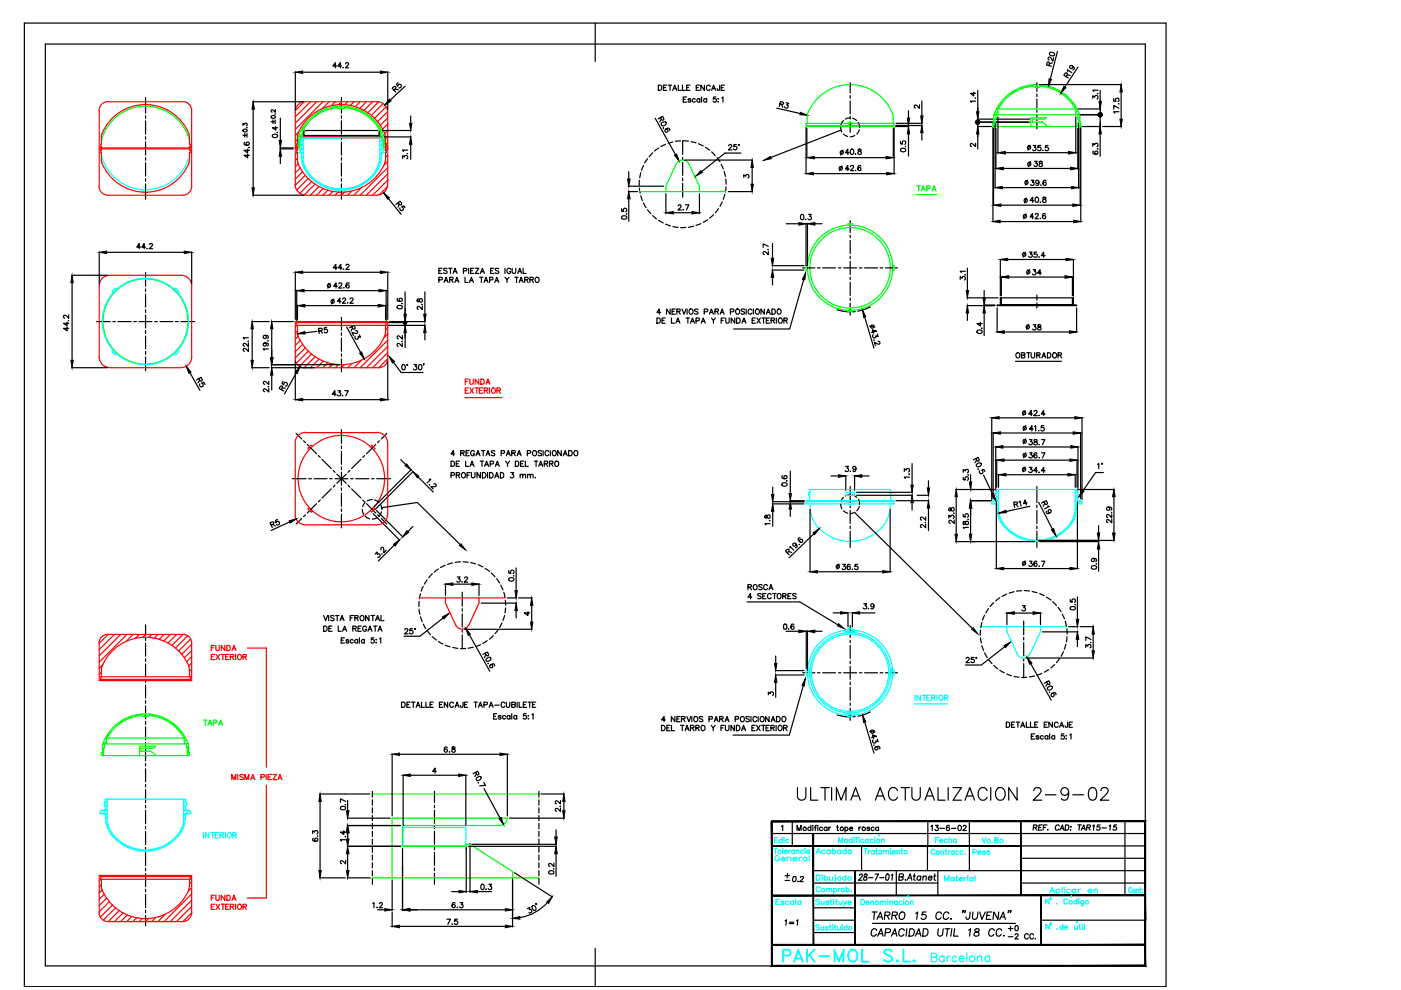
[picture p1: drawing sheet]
<svg xmlns="http://www.w3.org/2000/svg" width="297mm" height="210mm" viewBox="0 0 297 210" stroke-linecap="round" stroke-linejoin="round" font-family="sans-serif">
<!-- layer: 0 -->
<g fill="none" stroke="#000" stroke-width=".25">
<path d="M5.2 4.9h242v204.3h-242zM9.6 9.3h233.2v195.5h-233.2zM62.6 15.2v8.2M64.2 15.3h16.4M71.4 14h-.8l.5-.7v1.1M72.4 14h-.8l.6-.7v1.1M72.7 14.3h.1M73.3 13.5l.2-.2 .4 .1v.3l-.7 .7h.8M82.2 15.2v8.2M83.5 19.1l.4-.5-.2-.3-.6 .4 .8 .8M83.8 18.9l.7 .1M84.4 17.5l-.4 .4 .3 .4a.39 .39 0 0 1 .4-.5 .39 .39 0 0 1 .4 .5 .39 .39 0 0 1-.5 .3"/>
<path d="M85.9 18.3l-4.3 4M126.2 4.9v8.1M139.6 18.1h.4a.61 .61 0 0 1 .3 .5 .61 .61 0 0 1-.3 .6h-.4zM140.7 18.6h.4M141.4 18.1h-.7v1.1h.7M141.7 18.1h.7M142.1 18.1v1.1M142.6 19.2l.4-1.1 .5 1.1M142.8 18.8h.5M143.8 18.1v1.1h.6M144.7 18.1v1.1h.6M145.6 18.6h.4"/>
<path d="M146.3 18.1h-.7v1.1h.7M147.6 18.6h.4M148.3 18.1h-.7v1.1h.7M149.4 18.1v1.1l-.8-1.1v1.1M150.6 18.3a.46 .46 0 0 0-.6-.2 .46 .46 0 0 0-.2 .6 .42 .42 0 0 0 .3 .5 .42 .42 0 0 0 .5-.3M150.9 19.2l.4-1.1 .4 1.1M151 18.8h.6M152.6 18.1l-.1 1h-.4v-.3M152.9 18.6h.4M153.6 18.1h-.7v1.1h.7M180.3 17.5v2.2M206.5 19.5v.8l-.8-.5h1.1"/>
<path d="M207.3 19.2v5.1M219.8 17.5v1.9M219.8 19.9v.6M220.3 17.9h17.5M222.4 13.9l.1-.5-.2-.3-.3 .2-.1 .5 1 .2M222.6 11.1a.56 .56 0 0 1 .7 0 .56 .56 0 0 1 .2 .7h-.5l-.4-.1-.1-.2zM223.1 13.3l-.6 .2M223.4 12.3l-.2 .7-.5-.8-.2-.1-.2 .1-.1 .2 .2 .3M224.2 10.9l-1.9 7.4M226 16.2l.3-.5-.2-.3h-.2l-.3 .5 .9 .6M226.2 15.9h.7M226.4 15.1l-.1-.3 .9 .6"/>
<path d="M227.3 14a.34 .34 0 0 1 0 .5 .34 .34 0 0 1-.5-.2 .34 .34 0 0 1 .3-.4l.4 .2 .3 .4-.3 .3M228.6 14.2l-3.7 5.6M232.7 19.8v.1M232.8 19.1h-1.1l.2 .3M233.3 19.2v13.9M237.7 19.5v5.8M30.9 20.7v3.3M30.9 24.5v.6M30.9 25.6v2.8M30.9 29v.5M30.9 30.1v2.8M30.9 33.4v.6"/>
<path d="M30.9 34.5v2.8M30.9 37.9v.5M30.9 39v3.2M51.5 26.6v-.5l.4 .3a.3 .3 0 0 1 .4-.2 .3 .3 0 0 1-.1 .5M51.5 28.7h.8M51.6 27.5a.44 .44 0 0 1 .5-.2 .44 .44 0 0 1 .3 .5 .44 .44 0 0 1-.6 .2 .44 .44 0 0 1-.2-.5zM51.9 30.2h-.1a.53 .53 0 0 0 .3 .7 .53 .53 0 0 0 .7-.3 .34 .34 0 0 0-.2-.5 .34 .34 0 0 0-.4 .3 .34 .34 0 0 0 .3 .4M51.9 28.3v.8M52.4 27l-.1 .1M52.4 28.3v.8M52.5 32.7v.8l-.8-.6h1.2M52.5 31.6v.8l-.8-.5h1.2"/>
<path d="M52.8 31.2l-.1 .1M53.6 21.6h10.8M53.7 23.1v16.7M57.5 25.8h.8M57.5 24.6a.44 .44 0 0 1 .6-.1 .44 .44 0 0 1 .2 .5 .44 .44 0 0 1-.5 .1 .44 .44 0 0 1-.3-.5zM57.8 28.6a.56 .56 0 0 1 .7-.2 .56 .56 0 0 1 .3 .6 .56 .56 0 0 1-.7 .2 .56 .56 0 0 1-.3-.6zM57.9 25.4v.8M58.3 24.2h.1M58.3 25.4v.8M58.4 23.2v.6l-.7-.5-.2 .3 .2 .2M58.5 26.8v.8l-.8-.5h1.1M58.8 28l-.1 .1"/>
<path d="M59.4 31.6h2.8M59.4 31.4h2.8M59.4 25v4.8M59.4 33.1v1.6M64 28.9l-.1 .1M64.2 27.7h16.4v1.2l.5 .1h-17.3l.4-.1zM64.4 27.9l-.2 .2M64.4 28.5l-.2 .2M64.4 27.7v1h16v-.9M64.9 28.7l-.3 .3M65.6 28.7l-.4 .3M66.2 28.7l-.3 .3"/>
<path d="M66.9 28.7l-.4 .3M67.5 28.7l-.3 .3M68.2 28.7l-.3 .3M68.9 28.7l-.4 .3M69.5 28.7l-.3 .3M70.2 28.7l-.3 .3M70.8 28.7l-.3 .3M71.5 28.7l-.3 .3M72.1 28.7l-.3 .3M72.4 20.7v3.3M72.4 24.5v.6M72.4 25.6v2.8"/>
<path d="M72.4 29v.5M72.4 30.1v2.8M72.4 33.4v.6M72.4 34.5v2.8M72.4 37.9v.5M72.4 39v3.2M72.8 28.7l-.3 .3M73.5 28.7l-.3 .3M74.1 28.7l-.3 .3M74.8 28.7l-.3 .3M75.4 28.7l-.3 .3M76.1 28.7l-.3 .3"/>
<path d="M76.8 28.7l-.3 .3M77.4 28.7l-.3 .3M78.1 28.7l-.3 .3M78.7 28.7l-.3 .3M79.4 28.7l-.3 .3M80.1 28.7l-.3 .3M80.6 28.2l-.2 .2M80.6 28.9l-.2 .1M81 27.7h6.2M81.5 29h5.7M85.3 33.6v-.6l.5 .3a.36 .36 0 0 1 .6-.2 .36 .36 0 0 1-.2 .6M86.4 32.5l-.1 .1"/>
<path d="M86.4 31.8h-1.1l.3 .3M87.1 24.6v1.5M87.1 30.6v3.2M133.2 39.5h7.5M133.3 36.4v1.6M135.6 38.2v1.1M135.6 39.9l.1 1.1M135.8 36.6l-.2 1.1M136.4 35.1l-.4 1M137.3 33.6l-.6 1M138.4 32.4l-.8 .8M138.9 25l5.1 9.1"/>
<path d="M139.7 31.4l-.9 .6M140 24.9l.4 .6 .3-.1 .1-.1-.3-.6-1 .5M140.2 25.3l-.3 .6M140.3 26.1l.8-.3a.55 .55 0 0 1-.1 .8 .55 .55 0 0 1-.7 0zM140.7 27.1h.1M141.1 30.6l-1 .5M141.1 27.4a.35 .35 0 0 1 .6 .2 .35 .35 0 0 1-.3 .4 .35 .35 0 0 1-.4-.3l.1-.3a.52 .52 0 0 1 .9 0v.3M142.7 30.1l-1.1 .3M144.3 29.9l-1.1 .1M144.7 29.8v3M144.7 33.3v.6M144.7 34.4v2.8"/>
<path d="M144.7 37.7v.6M144.7 38.9v2.9M144.9 29.8l1.1 .1M144.9 21.1h.4M145.2 33.9h14.4M145.6 20.6h-.7v1.1h.7M146.5 21.1l-.2-.2-.4 .2 .5 .2v.3l-.3 .1-.2-.2M146.5 30l1.1 .3M147.4 21.1a.35 .35 0 0 0-.5-.1 .35 .35 0 0 0 0 .5 .35 .35 0 0 0 .5 0M148.1 30.5l1 .4M148.4 21.1a.35 .35 0 0 0-.5-.1 .35 .35 0 0 0 0 .5 .35 .35 0 0 0 .5 0M148.4 20.9v.8"/>
<path d="M148.8 20.6v1.1M149.6 31.2l.9 .7M149.8 21.1a.35 .35 0 0 0-.5-.1 .35 .35 0 0 0 0 .5 .35 .35 0 0 0 .5 0M149.8 20.9v.8M150.9 32.2l.7 .8M151.8 20.6h-.5l-.1 .4a.4 .4 0 0 1 .6 0 .4 .4 0 0 1 0 .6 .4 .4 0 0 1-.6-.2M152 33.4l.7 .9M152.3 20.9v.1zM152.3 21.5v.2zM152.9 34.8l.4 1M153 20.8l.3-.2v1.1M153.5 36.4l.3 1"/>
<path d="M153.9 38l.1 1.1M153.9 39.6l-.1 1.1M154.5 30.9l.2-.3 .5 .2-.8 1h.8M156.1 30.6h-.5v.5a.4 .4 0 0 1 .6 .1 .4 .4 0 0 1-.1 .6 .4 .4 0 0 1-.6-.2M157.1 32.5h-3.4l-4.9 3.9M157.7 37.6v-.5l.4 .3a.37 .37 0 0 1 .6-.3 .37 .37 0 0 1-.1 .6M159.5 35.5v3.6M164.7 22.9l6.5 1.5M165.4 22l.6 .1 .2-.2-.3-.3-.4-.1-.3 1.1M165.7 22.1l.2 .7M166.7 21.8l.5 .1-.4 .4a.38 .38 0 0 1 .3 .4 .38 .38 0 0 1-.4 .3 .38 .38 0 0 1-.4-.4M170.9 27v9.9"/>
<path d="M171.1 27.2v6.3M172.5 36.8h15.5M172.6 33.4h15.3M178.2 27l.3 1M178.3 27.6l-14.9 5.8M178.5 35.2l-.5 1M178.7 31.8l-.5 1.1M178.8 25.6l-.5 .9M178.8 28.4l.9 .5M180 35.8h-.8l.5-.7v1.1M180 32.4h-.8l.5-.8v1.2M180.3 25l-1.1 .3"/>
<path d="M180.3 20.3v.6M180.3 21.4v2.8M180.3 24.7v.6M180.3 25.9v2.2M180.3 35.3l.2-.2h.3l.2 .3-.7 .8h.7M180.5 31.7l.1-.1a.6 .6 0 0 1 .4 .6 .6 .6 0 0 1-.4 .6l-.3-.3v-.3zM180.8 25l.9 .6M181.2 28.7l-.9 .3M181.4 36.1h.1M181.4 32.6v.1M182 26l.2 1M182 31.7v.3l.6 .2a.36 .36 0 0 1-.3 .6 .36 .36 0 0 1-.4-.6l.7-.3-.2-.3z"/>
<path d="M182.2 27.5l-.5 .9M182.2 27h.1M182.5 35.2v-.1a.51 .51 0 0 0-.6 .5 .51 .51 0 0 0 .5 .5 .35 .35 0 0 0 0-.6 .35 .35 0 0 0-.5 .3M189.4 27.2v6.3M189.6 27v9.9M189.9 26.8h2.8M190 26.6h5.5M190 26.1h5.5M190.9 30v.5l.5 .1a.39 .39 0 0 1 0-.6 .39 .39 0 0 1 .5 0 .39 .39 0 0 1-.1 .6M191 31.6a.56 .56 0 0 1 .7-.2 .56 .56 0 0 1 .3 .6 .56 .56 0 0 1-.7 .2 .56 .56 0 0 1-.3-.6zM192 31l-.1 .1M192.6 23.5v1.5"/>
<path d="M192.6 28.4v4.7M194.9 22.2v.8l-.7-.7-.4 .2 .1 .3 .2 .1M195.5 21.4v3.2M195.5 28.1v1.6M206.8 20.8h.1M206.8 21.4h-1.1l.3 .3M206.8 30.4v.7l-.6-.6h-.4l-.1 .3 .3 .3M207.2 26.8h3M207.2 25.3h11.2M207.2 25.9h11.2M207.3 24.7v6.9M210.5 27v20.1"/>
<path d="M210.7 27.2v16.4M211 26.1v13.8M211.2 27.2v8.7M211.6 24.8v7.8M212.5 39.8h14.7M212.7 35.7h14.2M213.1 32.4h13.4M217.8 38.2l-.4 1M218.4 30.8l-.5 1M218.5 34.3l-.5 1M218.6 38.2h.6l-.3 .4a.37 .37 0 0 1 .3 .4 .37 .37 0 0 1-.2 .4 .37 .37 0 0 1-.5-.3M219 30.8h.6l-.3 .5a.36 .36 0 0 1 .3 .6 .36 .36 0 0 1-.7-.2"/>
<path d="M219.3 34.2h.6l-.3 .4a.36 .36 0 0 1 .4 .3 .36 .36 0 0 1-.3 .4 .36 .36 0 0 1-.5-.2M219.8 21v2.8M219.8 24.4v.5M219.8 25.5v1.8M220.3 38.6a.34 .34 0 0 1-.5 .3 .34 .34 0 0 1-.1-.6 .34 .34 0 0 1 .5 .1l.1 .2a.5 .5 0 0 1-.5 .7l-.2-.1M220.4 34.2v.3a.48 .48 0 0 1 .5 .2 .48 .48 0 0 1 0 .5h-.5a.48 .48 0 0 1 0-.5 .48 .48 0 0 1 .5-.2v-.3zM220.6 30.8h-.5l-.1 .5a.38 .38 0 0 1 .6 0 .38 .38 0 0 1 0 .6 .38 .38 0 0 1-.6-.2M220.7 39.2v.1M221.1 31.8v.1M221.8 38.4l-.2-.2a.53 .53 0 0 0-.5 .6 .53 .53 0 0 0 .6 .5 .35 .35 0 0 0 0-.6 .35 .35 0 0 0-.6 .3M222.2 30.8h-.5l-.1 .5a.4 .4 0 0 1 .6 0 .4 .4 0 0 1 0 .6 .4 .4 0 0 1-.6-.2M228.1 24.8v7.8"/>
<path d="M228.5 23.1h4.8M228.5 27.2v8.7M228.7 26.1v13.8M228.9 24.3h4.4M229 27.2v16.4M229.2 27v20.1M229.4 26.8h3.9M231.7 31v-.6l.4 .3a.37 .37 0 0 1 .6-.2 .37 .37 0 0 1-.1 .6M231.7 20.9v-.6l.4 .3a.37 .37 0 0 1 .6-.3 .37 .37 0 0 1-.1 .7M231.9 32.1h-.2a.51 .51 0 0 0 .5 .6 .51 .51 0 0 0 .5-.5 .35 .35 0 0 0-.6 0 .35 .35 0 0 0 .4 .5M232.7 31.5v.1M233.8 26.8h4"/>
<path d="M236.1 20.9v.5l.5 .1a.39 .39 0 0 1 0-.6 .39 .39 0 0 1 .6 .1 .39 .39 0 0 1-.2 .5M237.2 22h.1M237.2 23.7h-1.1l.2 .3M237.2 22.9l-1.1-.5v.7M15.2 58.4h7.6M15.3 59.9v16.5M21 53.4v6.7M22.6 53.5h16.5M29.8 52.4h-.8l.5-.8v1.1M30.9 52.4h-.8l.5-.8v1.1M30.9 57.8v2.9M31.2 52.6v.1"/>
<path d="M31.7 51.9l.1-.2 .3-.1 .2 .4-.7 .7h.8M40.6 53.4v6.7M53.6 41.4h10.8M62.6 57.6v10.1M64.2 57.7h16.4M71.5 56.8h-.8l.5-.8v1.1M72.5 56.8h-.8l.6-.8v1.1M72.8 57.1h.1M73.4 56.3v-.2l.4-.1 .2 .4-.7 .7h.7M81.4 40.9l3.6 4.6M82.2 57.6v10.1M84.4 43l.4 .5 .3-.1v-.4l-.3-.3-.9 .7"/>
<path d="M84.6 43.3l-.2 .6M85.9 44l-.3-.4-.4 .3a.39 .39 0 0 1 .3 .5 .39 .39 0 0 1-.5 .2 .39 .39 0 0 1-.2-.5M93 59.3h.7l.1-.3-.1-.2h-.7v1.1M93 57.4h.5M93.7 56.9h-.7v1.1h.7M94.1 59.9l.5-1.1 .4 1.1M94.3 59.5h.6M94.8 57l-.3-.1-.4 .1v.3l.6 .3v.3l-.4 .1-.2-.2M95.1 56.9h.7M95.3 59.3h.7v-.4l-.7-.1v1.1M95.5 56.9v1.1M95.7 59.3l.4 .6"/>
<path d="M96.1 58l.4-1.1 .4 1.1M96.2 57.6h.6M96.4 59.9l.5-1.1 .4 1.1M96.6 59.5h.5M98.3 57.4h.6v-.4l-.6-.1v1.1M98.6 58.8v1.1h.6M99.4 56.9v1.1M99.5 59.9l.4-1.1 .5 1.1M99.7 59.5h.5M99.8 57.4h.4M100.5 56.9h-.7v1.1h.7M100.8 56.9h.7l-.7 1.1h.7"/>
<path d="M101.7 58.8h.7M101.9 58l.4-1.1 .4 1.1M102 57.6h.5M102.1 58.8v1.1M102.6 59.9l.4-1.1 .5 1.1M102.8 59.5h.5M103.8 59.3h.6l.1-.4-.7-.1v1.1M104 57.4h.4M104.7 56.9h-.7v1.1h.7M104.9 59.9l.4-1.1 .4 1.1M105.1 59.5h.5M105.7 57l-.2-.1-.5 .1 .1 .3 .6 .3-.2 .4-.5-.2"/>
<path d="M107.1 58.8l.4 .5 .4-.5M107.1 56.9v1.1M107.5 59.3v.6M108.3 57.1a.45 .45 0 0 0-.6-.2 .45 .45 0 0 0-.2 .7 .4 .4 0 0 0 .4 .4 .4 .4 0 0 0 .4-.4h-.3M108.6 56.9v.7l.3 .4 .4-.2v-.9M109.1 58.8h.8M109.5 58.8v1.1M109.8 58l.4-1.1 .4 1.1M109.9 57.6h.5M110.1 59.9l.4-1.1 .4 1.1M110.2 59.5h.6M110.9 56.9v1.1h.6"/>
<path d="M111.3 59.3h.6v-.4l-.6-.1v1.1M111.6 59.3l.4 .6M112.4 59.3h.6l.1-.3-.1-.2h-.6v1.1M112.7 59.3l.4 .6M113.6 58.9a.46 .46 0 0 1 .6 0 .46 .46 0 0 1 .1 .6 .45 .45 0 0 1-.6 .4 .45 .45 0 0 1-.2-.7zM131.8 44.3v.5l.4 .1a.4 .4 0 0 1 0-.7 .4 .4 0 0 1 .6 .1 .4 .4 0 0 1-.1 .6M131.8 45.9a.56 .56 0 0 1 .7-.2 .56 .56 0 0 1 .3 .6l-.8 .1-.2-.1zM132.8 45.3v.1M133.2 40.6h2M133.3 42.1v4.8M135.8 41.5l.4 1M136.4 43l.6 1"/>
<path d="M137.3 44.5l.7 .8M138.4 45.7l.8 .7M139.7 46.7l.9 .6M141.1 47.5l1.1 .4M141.2 41v4.3M142.7 48l1.1 .2M142.7 45.1h4M143.8 43.7l.1-.2 .3-.1 .2 .4-.7 .7h.8M144.8 44.4l.1 .1M145.3 43.4h.8l-.6 1.1M145.4 48.2h-1.1M147.1 47.9l-1.1 .3"/>
<path d="M148.3 41v4.3M148.6 47.4l-1 .4M150 46.6l-.9 .5M151.3 45.5l-.8 .8M152.3 44.2l-.7 .9M153.1 42.8l-.4 1M153.7 41.2l-.4 1.1M154.4 40.6h5.2M162.9 52.9h-.1M162.9 53.3v.7l-.8-.7-.3 .2v.4l.3 .1M162.9 52.2l-1.1-.5v.7M163.7 57.3h6.8"/>
<path d="M163.7 56.3h6.8M163.8 51.6v3.2M163.8 58.8v1.6M166.7 47.4h2.7M169.8 45.7l.2-.2a.6 .6 0 0 1 .4 .5 .6 .6 0 0 1-.4 .6l-.2-.2zM170.2 56.8h2.6M170.4 59.3l-3 10.5h-11.9M170.8 46.5h.1M170.9 47.4v9M171.2 47.4v9M171.4 45.5h.6l-.3 .4a.39 .39 0 0 1 .3 .6 .39 .39 0 0 1-.7-.1M172.8 47.4h1.5"/>
<path d="M173.3 56.8h.6M174.4 56.8h2.8M177.8 56.8h.5M178.9 56.8h2.7M180.3 46.8v2.5M180.3 49.9v.5M180.3 51v2.7M180.3 54.3v.5M180.3 55.4v2.8M180.3 58.7v.6M180.3 59.8v2.8M182.2 56.8h.6"/>
<path d="M183.3 56.8h2.8M186.6 56.8h.6M187.7 56.8h2.6M203.6 59.3v-.6l.4 .3a.38 .38 0 0 1 .4-.4 .38 .38 0 0 1 .4 .4 .38 .38 0 0 1-.3 .4M204.6 58.2v.1M204.7 57.5h-1.1l.2 .3M205.1 56.8v4.8M212 47h15.6M212.2 43.5h15.3M217.4 53.5l-.5 1M217.6 45.3l-.6 1.1M217.7 42l-.5 1"/>
<path d="M218.2 53.5h.6l-.3 .4a.38 .38 0 0 1 .4 .3 .38 .38 0 0 1-.4 .4 .38 .38 0 0 1-.4-.3M218.3 57.1l-.5 1.1M219 57.2h.6l-.3 .4a.36 .36 0 0 1 .2 .6 .36 .36 0 0 1-.6-.1M219.2 46h-.8l.5-.7v1.1M219.2 42.5h-.8l.5-.7v1.1M219.5 45.5l.2-.2 .4 .1v.3l-.6 .7h.7M219.6 41.9a.52 .52 0 0 1 .6 .5 .52 .52 0 0 1-.6 .5l-.1-.5zM219.8 53.5h-.5l-.1 .4a.4 .4 0 0 1 .6 .1 .4 .4 0 0 1-.1 .5 .4 .4 0 0 1-.5-.2M220.3 54.5h.1M220.6 42.8v.1M220.6 46.3h.1M220.8 57.9h-.8l.5-.7v1.1"/>
<path d="M221.1 41.9v.3a.46 .46 0 0 1 .6 .1 .46 .46 0 0 1 0 .6h-.6a.46 .46 0 0 1 .1-.6 .46 .46 0 0 1 .5-.1v-.3zM221.6 54.2h-.8l.5-.7v1.1M221.7 45.4l-.1-.1a.51 .51 0 0 0-.6 .5 .51 .51 0 0 0 .6 .5 .36 .36 0 0 0 0-.6 .36 .36 0 0 0-.6 .3M14.2 69.4v.7l-.7-.5h1.1M14.2 68.3v.8l-.7-.5h1.1M14.5 67.9v.1M14.6 66.7v.8l-.8-.7-.3 .2v.3l.2 .2M15.2 78h7.6M20.4 68.2h3M23.9 68.2h.6M25 68.2h2.8M28.4 68.2h.5"/>
<path d="M29.5 68.2h2.7M30.9 61.2v.6M30.9 62.3v2.8M30.9 65.7v.5M30.9 66.8v2.7M30.9 70.1v.6M30.9 71.2v2.8M30.9 74.5v.6M30.9 75.7v2.9M32.8 68.2h.6M33.9 68.2h2.8M37.2 68.2h.6"/>
<path d="M38.4 68.2h2.9M39.5 77.7l2.9 5M52.6 72.3v.1M52.7 73.8v.7l-.8-.6-.3 .2v.3l.2 .1M52.7 72.7v.8l-.8-.7-.3 .2v.3l.2 .1M52.7 71.6h-1.1l.2 .3M53.4 68.2h3.7M53.4 78h3.7M53.5 69.7v6.7M56.1 72.7a.34 .34 0 0 1 .3 .5 .34 .34 0 0 1-.5 .1 .34 .34 0 0 1 .1-.5l.1-.1a.52 .52 0 0 1 .8 .4l-.2 .2M56.1 71.1a.34 .34 0 0 1 .3 .5 .34 .34 0 0 1-.5 .1 .34 .34 0 0 1 .1-.6h.1a.52 .52 0 0 1 .8 .4l-.2 .2M56.9 72.2l-.1 .1"/>
<path d="M56.9 74h-1.1l.2 .2M57.5 68.2h4.7M57.5 78h9.2M57.5 77.3h14.5M57.6 69.7v6.1M57.6 79.5v3.2M62.6 76.5v8.3M62.9 61.5v6.5M63.1 64.7v3M63.6 77.7l-3.3 5.8M64.5 61.6h15.8M64.6 64.8h15.6"/>
<path d="M67.2 70.3l-4.1 .5M67.6 70.2l.6-.2v-.3l-.7-.1 .2 1.1M68 70.1l.4 .5M69.3 69.4l-.6 .1v.5a.39 .39 0 0 1 .6-.1 .39 .39 0 0 1 0 .6 .39 .39 0 0 1-.6-.1M70 60.1l-.5 1M70.8 63.4l-.5 1.1M71.5 60.7h-.8l.5-.7v1.1M71.8 60.2l.3-.2 .3 .1v.3l-.6 .7h.7M72.3 63.9h-.8l.6-.7v1.1M72.4 67.3v2.7M72.4 70.6v.5M72.4 71.7v2.8"/>
<path d="M72.4 75v.6M72.4 76.1v2.7M72.6 63.4l.3-.2 .3 .1v.3l-.6 .7h.7M72.9 61h.1M73.5 69.3l3.7 6.8M73.7 64.2h.1M74 60.1v-.1a.51 .51 0 0 0-.6 .5 .51 .51 0 0 0 .5 .5 .36 .36 0 0 0 0-.6 .36 .36 0 0 0-.5 .3M74.2 63.4l.2-.2h.4v.2l-.6 .9h.7M74.6 69.2l.3 .6h.2l.2-.2-.2-.6-1 .5M74.8 69.5l-.4 .7M75.4 70.1h.2a.32 .32 0 0 1 .2 .3 .32 .32 0 0 1-.3 .3l-.9-.2 .4 .6M76.2 71l.3 .5-.6-.1a.37 .37 0 0 1-.1 .5 .37 .37 0 0 1-.5-.1 .37 .37 0 0 1 0-.5"/>
<path d="M81.7 64.7v3M81.9 61.5v6.5M82.2 76.5v8.3M82.3 68.4h3.7M82.3 69h7.9M82.6 68.2h7.6M83.4 76.8l1.6 2.2h4.7M84.2 64.9a.56 .56 0 0 1 .7-.2 .56 .56 0 0 1 .4 .6l-.9 .1-.2-.1zM84.3 63.3h-.1a.51 .51 0 0 0 .5 .6 .51 .51 0 0 0 .6-.5 .36 .36 0 0 0-.6 0 .36 .36 0 0 0 .2 .5M85.3 64.3l-.1 .1M85.3 72.3l-.1 .1M85.3 72.8v.7l-.7-.7h-.3l-.1 .4 .3 .2"/>
<path d="M85.3 71.1v.8l-.9-.7-.2 .4 .3 .2M85.3 77.4l.2-.1a.6 .6 0 0 1 .4 .6 .6 .6 0 0 1-.4 .5l-.3-.5zM85.9 61.9v11.8M87.8 77.3h.5l-.2 .4a.37 .37 0 0 1 .2 .6 .37 .37 0 0 1-.6-.1M88.5 63.4l-.1 .4 .3 .2 .5-.7a.38 .38 0 0 1 .4 .4 .38 .38 0 0 1-.4 .4l-.4-.7zM88.8 77.5l.2-.2a.6 .6 0 0 1 .5 .6 .6 .6 0 0 1-.5 .5l-.2-.2zM89.5 64.5h.1M89.5 64.9v.7l-.7-.6-.4 .2v.2l.3 .2M89.9 77.2l-.1 .2M90.1 61.9v4.7M90.1 70.5v1.6M139.3 67.4h.4a.61 .61 0 0 1 .3 .6 .61 .61 0 0 1-.3 .5h-.4z"/>
<path d="M140.1 66.2h-.8l.5-.7v1.1M140.4 67.9h.4M141.1 67.4h-.7v1.1h.7M142.1 65.5v1.1l-.8-1.1v1.1M142.4 67.4v1.1h.6M142.5 66h.4M143.2 65.5h-.7v1.1h.7M143.3 68.5l.4-1.1 .4 1.1M143.4 68.1h.6M143.5 66h.6l.1-.4-.7-.1v1.1M143.8 66l.4 .6M144.6 65.5l.4 1.1 .5-1.1"/>
<path d="M145.5 67.4h.7M145.7 65.5v1.1M145.8 67.4v1.1M146.4 68.5l.4-1.1 .4 1.1M146.6 68.1h.5M147.6 68l.6-.1 .1-.4-.7-.1v1.1M148 65.7l-.3-.2-.3 .1-.2 .1 .1 .2 .7 .3v.2l-.3 .2-.5-.2M148.7 68.5l.4-1.1 .4 1.1M148.8 68.1h.6M149.3 66.1h.5l.3-.4-.2-.1-.6-.1v1.1M150.4 66.6l.4-1.1 .5 1.1M150.6 66.2h.5"/>
<path d="M150.8 67.4l.5 .5 .4-.5M151.3 67.9v.6M151.6 66h.6l.1-.4-.7-.1v1.1M152 66l.3 .6M152.7 66.6l.4-1.1 .4 1.1M152.9 66.2h.5M152.9 67.9h.4M153.6 67.4h-.7v1.1M153.9 67.4v.8l.3 .3 .4-.1v-1M154.9 66.1l.7-.1v-.4l-.7-.1v1.1M155.8 67.4v1.1l-.8-1.1v1.1M156.2 65.6a.52 .52 0 0 1 .6 .5 .52 .52 0 0 1-.6 .5l-.2-.4z"/>
<path d="M156.2 67.4h.3a.58 .58 0 0 1 .4 .6 .58 .58 0 0 1-.4 .5h-.3zM157.3 68.5l.4-1.1 .5 1.1M157.4 68.1h.6M157.9 65.7l-.3-.2-.5 .2 .1 .2 .6 .3v.4h-.4l-.3-.2M158.2 65.5v1.1M159.4 65.8a.46 .46 0 0 0-.6-.2 .46 .46 0 0 0-.2 .6 .42 .42 0 0 0 .4 .4 .42 .42 0 0 0 .4-.2M159.5 67.9h.4M159.7 65.5v1.1M160.1 67.4h-.6v1.1h.6M160.5 67.4l.7 1.1M161.2 67.4l-.7 1.1M161.5 67.4h.8"/>
<path d="M161.9 67.4v1.1M162.1 65.5v1.1l-.8-1.1v1.1M162.5 66.6l.4-1.1 .4 1.1M162.5 67.9h.4M162.6 66.2h.6M163.2 67.4h-.7v1.1h.7M163.5 67.9h.6l.1-.4-.7-.1v1.1M163.7 65.5a.57 .57 0 0 1 .7 .6 .57 .57 0 0 1-.7 .5zM163.9 67.9l.3 .6M164.6 67.4v1.1M166.2 67.9h.6l.1-.4-.7-.1v1.1M166.5 67.9l.4 .6"/>
<path d="M177.5 65.7l1.1 .3 1.6 .1M180.3 63.2v.5M180.3 64.3v2.5M181.3 66.1h-.5M183.3 67.3l2 6.5M184.4 69.2l1.1 .1M184.5 65.1l-2.6 .9M184.8 70.5l1-.3-.8-.3 .2 .8M185.3 72.1h.1M186 70.8l.2 .6-.5-.2a.37 .37 0 0 1-.2 .4 .37 .37 0 0 1-.5-.1 .37 .37 0 0 1 .1-.5M186.2 72.4a.3 .3 0 0 1 .4 .2 .3 .3 0 0 1-.4 .4l-.8-.5 .2 .8M205 64.8h5.9"/>
<path d="M205 63.1h6.6M205.1 66.4v1.5M207.2 70.1a.56 .56 0 0 1 .7-.2 .56 .56 0 0 1 .3 .7 .56 .56 0 0 1-.7 .1 .56 .56 0 0 1-.3-.6zM207.9 68.3v.8l-.8-.5h1.1M208.2 69.5v.2l-.1-.1M208.6 64.7h2.3M208.7 61.6v1.5M208.7 66.4v4.7M211.4 65.3v5.1h16.9v-5.1M211.6 64.7l-.1 .1M212.1 63.1h15.5v1.6h.7v.1h-16.9v-.1h.7zM212.1 62.7v-7.7h15.5v7.7"/>
<path d="M212.3 62.7v-4h15.1v4M212.3 63.1v1.5h15.1v-1.5M212.3 63.3l-.2 .2M212.3 64l-.2 .2M212.3 64.5l-.3 .3M212.9 64.6l-.2 .2M213.5 64.6l-.2 .2M214.2 64.6l-.2 .2M214.8 64.6l-.2 .2M215.3 76.6h9.7M215.4 64.6l-.2 .2M216.1 64.6l-.3 .2"/>
<path d="M216.6 75.3h.6l.1-.4-.7-.1v1.1l.6-.1 .1-.3-.3-.2M216.7 64.6l-.2 .2M217.3 64.6l-.2 .2M217.7 74.8h.7M217.9 64.6l-.2 .2M218.1 74.8v1.1M218.1 68.8l-.4 1M218.6 64.6l-.2 .2M218.6 74.8v.8l.3 .3 .4-.2 .1-.9M219 68.9h.6l-.3 .4a.36 .36 0 0 1 .3 .6 .36 .36 0 0 1-.7-.1M219.2 64.6l-.2 .2M219.8 75.3h.6l.1-.4-.7-.1v1.1"/>
<path d="M219.8 62.6v1.1M219.8 64.2v1.1M219.8 64.6l-.2 .2M220.1 68.9v.3a.48 .48 0 0 1 .5 .2 .48 .48 0 0 1 0 .5h-.5a.48 .48 0 0 1 0-.5 .48 .48 0 0 1 .5-.2v-.3zM220.2 75.3l.3 .6M220.5 64.6l-.3 .2M220.9 75.9l.4-1.1 .4 1.1M221.1 75.5h.5M221.1 64.6l-.2 .2M221.7 64.6l-.2 .2M222.1 74.8h.3a.58 .58 0 0 1 .4 .7 .58 .58 0 0 1-.7 .4zM222.3 64.6l-.2 .2"/>
<path d="M223 64.6l-.2 .2M223.3 74.9a.49 .49 0 0 1 .7 .4 .49 .49 0 0 1-.7 .4zM223.6 64.6l-.2 .2M224.2 64.6l-.2 .2M224.3 75.3h.7l.1-.3-.1-.2h-.7v1.1M224.7 75.3l.4 .6M224.8 64.6l-.2 .2M225.5 64.6l-.2 .2M226.1 64.6l-.2 .2M226.7 64.6l-.2 .2M227.5 63.1l-.1 .2M227.6 64.4l-.4 .4"/>
<path d="M227.6 63.7l-.2 .3M227.9 64.7l-.1 .1M42.2 80.2l.3 .6h.3l.1-.2-.3-.6-.9 .5M42.3 80.6l-.3 .6M42.4 81.4a.4 .4 0 0 0 .1 .6 .4 .4 0 0 0 .6-.2 .4 .4 0 0 0-.3-.5l.4-.2 .3 .4M56.9 81.9v.1M57 82.4v.7l-1-.7-.2 .4 .3 .2M57 80.8v.7l-.7-.6h-.3l-.2 .4 .3 .2M59.6 82.6l.3-.5-.2-.3-.3 .1-.2 .5 1 .5M60 80.8l-.2 .5 .4 .3a.41 .41 0 0 1 .2-.5 .41 .41 0 0 1 .5 .3 .41 .41 0 0 1-.4 .5M60.5 82.3h-.7M62.8 91.9l1.2 1.2"/>
<path d="M64.2 84.7h16.4M64.3 93.5l.5 .3M65.2 94.2l1.9 2M67.5 96.6l.4 .4M68.3 97.4l1.9 1.9M70.7 99.7l.3 .4M71.2 83.6h-.8l.6-.8v1.1M71.6 82.8h.6l-.3 .5a.38 .38 0 0 1 .4 .3 .38 .38 0 0 1-.4 .4 .38 .38 0 0 1-.4-.3M72.4 91.1v2.9M72.4 94.6v.5M72.4 95.7v2.8M72.4 99v.6"/>
<path d="M72.6 83.8l.1 .1M73.1 82.8h.7l-.5 1.1M74.2 99.7l-.4 .4M76.5 97.4l-2 1.9M77.3 96.6l-.4 .4M79.7 94.2l-2 2M80.4 93.5l-.3 .3M82 91.9l-1.1 1.2M85 97.4l1.1 1.1M87.2 99.6l-8 8M87.6 100l-8.1 8M95.6 97.8a.57 .57 0 0 1 .8 .5 .57 .57 0 0 1-.8 .6z"/>
<path d="M96.4 96.3h-.8l.5-.8v1.1M96.7 98.3h.5M97.4 97.8h-.7v1.1h.7M97.7 96h.7v-.4l-.7-.1v1.1M98 96l.4 .6M98.7 97.8v1.1h.7M98.8 96h.4M99.5 95.5h-.7v1.1h.7M99.7 98.9l.4-1.1 .4 1.1M99.8 98.5h.5M100.6 95.8a.45 .45 0 0 0-.6-.2 .45 .45 0 0 0-.2 .6 .4 .4 0 0 0 .4 .4 .4 .4 0 0 0 .4-.4h-.3M100.9 96.6l.4-1.1 .5 1.1"/>
<path d="M101 96.3h.6M101.8 97.8h.7M102.1 95.5h.7M102.2 97.8v1.1M102.4 95.5v1.1M102.7 98.9l.5-1.1 .4 1.1M102.9 98.5h.6M103 96.6l.5-1.1 .3 1.1M103.2 96.3h.5M103.9 98.4l.7-.1v-.5h-.7v1.1M104.9 95.7l-.3-.2-.4 .2 .1 .3 .6 .2-.1 .4h-.4l-.2-.1M105 98.9l.5-1.1 .4 1.1"/>
<path d="M105.2 98.5h.5M106.3 96.1l.6-.1v-.4l-.6-.1v1.1M107.2 97.8l.4 .5 .4-.5M107.4 96.6l.4-1.1 .4 1.1M107.5 96.3h.5M107.6 98.3v.6M108.5 96h.7v-.4l-.7-.1v1.1M108.9 96l.4 .6M109.3 97.8h.3a.61 .61 0 0 1 .4 .5 .61 .61 0 0 1-.4 .6h-.3zM109.6 96.6l.5-1.1 .4 1.1M109.8 96.3h.5M110.4 98.3h.4"/>
<path d="M111 97.8h-.6v1.1h.6M111.4 97.8v1.1h.6M111.8 96.1l.6-.1 .1-.4-.7-.1v1.1M113.3 97.8h.7M113.7 97.8v1.1M114.2 98.9l.4-1.1 .5 1.1M114.4 98.5h.5M114.8 95.7l-.2-.2-.5 .2 .1 .3 .6 .2-.1 .4h-.4l-.2-.1M115.1 95.5v1.1M115.4 98.3l.6-.1v-.4h-.6v1.1M115.8 98.3l.3 .6M116.3 95.8a.39 .39 0 0 0-.4-.3 .39 .39 0 0 0-.3 .5v.2a.39 .39 0 0 0 .3 .4 .39 .39 0 0 0 .4-.2"/>
<path d="M116.5 98.3h.5l.3-.3-.2-.2h-.6v1.1M116.7 95.5v1.1M116.9 98.3l.4 .6M117.8 97.8a.51 .51 0 0 1 .7 .5 .51 .51 0 0 1-.8 .4l-.1-.5zM119 95.5v1.1l-.8-1.1v1.1M119.4 96.6l.4-1.1 .5 1.1M119.5 96.3h.6M120.6 95.5h.3a.58 .58 0 0 1 .4 .6 .58 .58 0 0 1-.4 .5h-.3zM121.9 95.6a.52 .52 0 0 1 .6 .5 .52 .52 0 0 1-.6 .5l-.2-.4zM167.6 99.9v4.7M179.3 98.9h.6l-.3 .4a.36 .36 0 0 1 .2 .6 .36 .36 0 0 1-.6-.1M180.3 99.9h.1"/>
<path d="M181.5 99.3a.34 .34 0 0 1-.4 .2 .34 .34 0 0 1-.3-.4 .34 .34 0 0 1 .5-.2 .56 .56 0 0 1 .2 .7 .56 .56 0 0 1-.6 .3l-.1-.1M191.7 100v-.6l.5 .3a.36 .36 0 0 1 .5-.3 .36 .36 0 0 1-.1 .7M193.4 98.3v4.6M206.9 97.2l.3 .6 .4-.2-.2-.6-1 .5M207.1 97.6l-.4 .5M207.1 98.4l.6-.3 .3 .2a.53 .53 0 0 1-.4 .6 .53 .53 0 0 1-.6-.3zM207.4 99.4v.1M207.7 99.8a.4 .4 0 0 0 .1 .6 .4 .4 0 0 0 .6-.2 .4 .4 0 0 0-.2-.5l.4-.2 .2 .5M210.3 88.5v17.4M210.6 91.7v14M211.1 94.6v9.4M211.3 97.5v5.8"/>
<path d="M211.8 88.6h16.1M212.1 91.8h15.4M212.6 94.8h14.4M212.9 97.6h13.9M217.3 99l-.4 1.1M217.3 87l-.4 1.1M217.5 93l-.5 1.1M217.5 96l-.5 1.1M217.5 90.2l-.5 1.1M218.2 99.1h.6l-.3 .4a.38 .38 0 0 1 .3 .4 .38 .38 0 0 1-.3 .4 .38 .38 0 0 1-.4-.3M218.3 96h.5l-.3 .4a.37 .37 0 0 1 .3 .6 .37 .37 0 0 1-.7-.1M218.3 93.2h.5l-.3 .4a.36 .36 0 0 1 .3 .6 .36 .36 0 0 1-.7-.1"/>
<path d="M218.9 87.8h-.8l.6-.8v1.1M219 91h-.7l.5-.8v1.2M219.2 87.3l.1-.2 .4-.1 .2 .4-.7 .7h.7M219.3 93.2v.4a.45 .45 0 0 1 .5 .1 .45 .45 0 0 1 0 .6l-.6-.1v-.4l.7-.3-.1-.3zM219.3 90.5l.3-.3v1.2M219.8 96.2l-.2-.2a.53 .53 0 0 0-.4 .6 .53 .53 0 0 0 .6 .5 .35 .35 0 0 0-.1-.7 .35 .35 0 0 0-.5 .4M220 99.8h-.8l.5-.7v1.1M220.2 91.3h.1M220.3 97l.1 .1M220.3 94.2l.1 .1M220.3 88v.1M220.8 96h.7l-.5 1.1"/>
<path d="M220.8 93.2h.7l-.5 1.1M221.3 90.2h-.5l-.1 .5a.4 .4 0 0 1 .6 0 .4 .4 0 0 1 0 .6 .4 .4 0 0 1-.6-.1M221.6 99.8h-.8l.5-.7v1.1M221.6 87.8h-.8l.5-.8v1.1M228.3 97.5v5.8M228.6 94.6v9.4M229.1 91.7v14M229.4 88.5v17.4M232.7 98.5l.3-.2v1.1M57.5 111.3l.5-.3 .1-.2-.2-.2-.6 .3 .4 1M57.8 111.2l.6 .3M58.8 110.1l-.4 .2 .1 .5a.39 .39 0 0 1 .5-.3 .39 .39 0 0 1 .2 .6 .39 .39 0 0 1-.6 .1"/>
<path d="M62 101.5h2.9M62.8 110l-5.3 2.5M64 109.9l-1.2 1.2M64.8 109.2l-.5 .3M65.4 101.5h.6M66.6 101.5h2.7M67.1 106.8l-1.9 2M67.9 106l-.4 .4M69.9 101.5h.5M70.2 103.7l-1.9 1.9M71 102.9l-.3 .4M71 101.5h2.8"/>
<path d="M71.4 100.5l2 2M72.4 100.1v2.8M72.4 103.4v.6M72.4 104.5v2.8M72.4 107.9v.5M72.4 109v2.9M73.4 100.5l-2 2M73.8 102.9l.4 .4M74.3 101.5h.6M74.5 103.7l2 1.9M75.4 101.5h2.8M76.8 108l.3 1"/>
<path d="M76.9 106l.4 .4M77.4 106.5l-.5 .9M77.4 109.5l1 .5M77.7 106.8l2 2M78.8 101.5h.5M78.9 105.9l-1 .3M79.1 108.9l5.7 5.6M79.4 106l.9 .5M79.5 117.5l.4-.5 .1 .5a.36 .36 0 0 1 .6 .3 .36 .36 0 0 1-.5 .3M79.8 108.2l5.6 5.7M79.9 101.5h2.9M79.9 109.8l-1 .3"/>
<path d="M80.1 109.2l.3 .3M80.7 107l.3 1M80.8 116.6v-.4l.1-.1h.3l.2 .3v.8l.5-.5M80.9 109.9l1.1 1.2M80.9 108.5l-.6 1M80.9 117.5h.1M80.9 107.6l7.6-1.1 9.1 9M81 108h.1M83.6 115.6l-3.4 3.3M87.5 111.6l-1 1.1M88.6 101.1l3.3 3.2M91 101.6h.4l-.8 .8"/>
<path d="M91.1 102.8v.1M92 102.6a.31 .31 0 0 1 .4 .1 .31 .31 0 0 1 0 .4l-1 .1 .5 .5M94.4 119.8l-1 .5M95.6 100.8l.7-.1v-.4l-.7-.1v1.1M96 119.4l-1.1 .3M96.7 100.7h.7v-.4l-.7-.1v1.1M97.1 100.7l.4 .6M97.6 119.1l-1.1 .1M98 100.4l.2-.2a.54 .54 0 0 1 .5 .6 .54 .54 0 0 1-.7 .4l-.2-.3zM98.2 119.1l1.1 .1M99 100.7h.4M99.7 100.2h-.7v1.1"/>
<path d="M99.8 119.3l1 .3M99.9 100.2l.1 1 .3 .1 .4-.3v-.8M101.4 119.7l1 .5M101.9 100.2v1.1l-.8-1.1v1.1M102.3 100.2h.4a.61 .61 0 0 1 .4 .6 .61 .61 0 0 1-.4 .5h-.4zM103.4 100.2v1.1M103.8 100.2h.4a.61 .61 0 0 1 .4 .6 .61 .61 0 0 1-.4 .5h-.4zM104.9 101.3l.4-1.1 .4 1.1M105.1 101h.5M106.1 100.2h.4a.64 .64 0 0 1 .3 .6 .64 .64 0 0 1-.3 .5h-.4zM108.3 100.2h.6l-.3 .4a.37 .37 0 0 1 .3 .6 .37 .37 0 0 1-.7-.1M110.3 100.8l.1-.2h.4v.7"/>
<path d="M110.3 100.6v.7M110.8 100.8l.3-.2h.3v.7M111.8 100.8l.3-.2h.3v.7M111.8 100.6v.7M112.4 100.8l.3-.2h.2l.1 .7M113.5 101.2h.1M162.3 109.2l-.1 .4 .2 .2 .5-.6a.38 .38 0 0 1 .4 .3 .38 .38 0 0 1-.4 .4l-.2-.1-.1-.4zM163.2 110.3v.1M163.3 111h-1.1l.2 .3M163.7 106.4h6.8M163.7 106.8h6.8M163.8 103.3v1.5"/>
<path d="M163.8 108.4v3.2M165.8 102.5a.56 .56 0 0 1 .7-.2 .56 .56 0 0 1 .3 .6 .56 .56 0 0 1-.6 .2 .56 .56 0 0 1-.4-.6zM165.9 100.9h-.1a.51 .51 0 0 0 .5 .6 .51 .51 0 0 0 .5-.5 .34 .34 0 0 0-.5 0 .34 .34 0 0 0 .2 .5M166.8 101.9v.2v-.1M166.9 117.2l.4-.3-.1-.5-.3 .1-.4 .3 .8 .8M167.2 117l.7 .1M167.5 116.2v-.3l.8 .8M167.5 106.2h3M167.6 107.9v1.6M168.7 115.3a.35 .35 0 0 1-.1 .5 .35 .35 0 0 1-.5-.3 .35 .35 0 0 1 .4-.4l.4 .3 .1 .5-.3 .2M169.4 115.4h.1M169.6 114h-.1a.54 .54 0 0 0-.2 .7 .54 .54 0 0 0 .8 .2 .35 .35 0 0 0 0-.5 .35 .35 0 0 0-.5 0 .35 .35 0 0 0 0 .5"/>
<path d="M171.7 107.9v13.4M173.7 112.1l-6.4 6.2M176.2 100.9h1.6M177.9 119.6l-.5 1M178.2 106.9l.3 1M178.6 119.7h.6l-.3 .4a.37 .37 0 0 1 .4 .3 .37 .37 0 0 1-.3 .4 .37 .37 0 0 1-.4-.2M178.8 105.4l-.5 1M178.8 108.3l.9 .5M179.3 100.8v3.2M180.3 104.9l-1.1 .2M180.3 119.8l-.4-.1a.6 .6 0 0 0-.3 .5 .6 .6 0 0 0 .4 .6 .34 .34 0 0 0 .3-.4 .34 .34 0 0 0-.3-.3 .34 .34 0 0 0-.4 .3M180.3 103.2v3.3"/>
<path d="M180.3 107.1v.5M180.3 108.2v2.8M180.3 111.5v.6M180.3 112.6v3.5M180.8 104.9l.9 .5M181.2 108.7l25 24.6M181.2 100.8v3.2M181.2 108.6l-.9 .3M181.6 105h11.9M181.6 104.4h11.9M181.8 119.7h-.5l-.1 .4a.41 .41 0 0 1 .6 0 .41 .41 0 0 1 0 .6 .41 .41 0 0 1-.6-.1M182 105.9l.2 1"/>
<path d="M182.2 107.4l-.5 .9M182.2 106.9h.1M182.7 100.9h1.6M188.7 107.9v13.4M189.9 106.2h7M192.8 100.5v.1l-.1-.1M192.8 101.2h-1.1l.2 .3M193.4 106.6v1.5M194.4 105h2.5M196.2 110.7v.1M196.3 111.2v.7l-.8-.7-.3 .2v.3l.2 .1M196.3 109.6v.7l-.7-.6h-.4v.4l.2 .2"/>
<path d="M196.9 101.9v1.5M196.9 107.7v4.8M201.2 109.8v-.6l.4 .4a.37 .37 0 0 1 .6-.3 .37 .37 0 0 1-.1 .6M201.3 107.7l-.1 .4 .3 .2 .4-.7a.38 .38 0 0 1 .4 .4 .38 .38 0 0 1-.5 .3l-.3-.6zM202.2 108.8h.1M202.3 110.3v.7l-.7-.7h-.3l-.1 .4 .3 .2M202.6 103.8h8.3M202.6 114.8h16.8M202.7 105.3v8M204.2 109v.5l.5 .1a.41 .41 0 0 1-.1-.6 .41 .41 0 0 1 .7 .1 .41 .41 0 0 1-.2 .6M204.2 101.2v.5l.5 .1a.4 .4 0 0 1 0-.6 .4 .4 0 0 1 .6 .1 .4 .4 0 0 1-.2 .5M204.2 100.1v-.5l.4 .3a.37 .37 0 0 1 .6-.3 .37 .37 0 0 1-.1 .6"/>
<path d="M204.3 110.6v.6h.3a.46 .46 0 0 1 .1-.6 .46 .46 0 0 1 .6 0v.6a.46 .46 0 0 1-.6-.1 .46 .46 0 0 1-.1-.5zM205.3 110.1h-.1M205.3 100.7h-.1M205.3 111.8h-1.1l.2 .3M205.7 106.2h4.4M205.8 100.7v1.5M205.8 107.7v5.6M208.5 100.7l2.6 5.5M211.2 106.4v14.2M211.7 100.6v2.7M213.3 100.7h13.1M215 107l.6-.2 .1-.3-.1-.1-.7 .1 .2 1.1"/>
<path d="M215.4 106.9l.5 .5M216 106.5l.2-.3 .3 1.1M217.4 118.9l-.5 1.1M217.8 106.6l-.8 .2 .3-.8 .3 1M218.3 119h.5l-.3 .4a.37 .37 0 0 1 .3 .6 .37 .37 0 0 1-.7-.1M218.4 107.3l-6.6 1.5M219.8 119.2l-.2-.2a.53 .53 0 0 0-.4 .6 .53 .53 0 0 0 .6 .4 .35 .35 0 0 0-.1-.6 .35 .35 0 0 0-.5 .3M219.8 103.2v3.3M219.8 107.1v.5M219.8 108.2v2.8M219.8 111.5v.6M219.8 112.6v3.5"/>
<path d="M220.2 114.6h16.1M220.2 106.5l3.7 7.1M220.3 100.1h.1M220.3 114.8h12.7M220.8 119h.7l-.5 1.1M221.4 106.4l.3 .6 .3-.2-.2-.6-1 .5M221.5 106.8l-.4 .5M221.9 108.4l-.1 .1a.54 .54 0 0 0 .7 .4 .54 .54 0 0 0 .4-.7 .35 .35 0 0 0-.5-.2 .35 .35 0 0 0-.2 .5 .35 .35 0 0 0 .5 .2M222.1 107.3l.4 .1-1.1 .5M228 100.6v2.7M228.4 106.4v14.2M228.8 103.8h7.5"/>
<path d="M231.7 118.4a.34 .34 0 0 1 .3 .5 .34 .34 0 0 1-.5 .1 .34 .34 0 0 1 0-.6h.2a.52 .52 0 0 1 .8 .4l-.2 .2M232.5 119.5l-.1 .1M232.9 111.4v1.6M232.9 116.4v4.7M233.9 100.2h-1.6l-2.7 3.8M235 107.5a.34 .34 0 0 1 .3 .5 .34 .34 0 0 1-.6 .1 .34 .34 0 0 1 .1-.5l.2-.1a.5 .5 0 0 1 .7 .4l-.2 .2M235.7 108.6l-.1 .1M235.7 110.1v.8l-.8-.8-.3 .2 .1 .4 .2 .1M235.7 109v.8l-.8-.7-.3 .2 .1 .3 .2 .1M236.2 105.3v7.7M30.9 132.5v2.2M30.9 135.2v.6"/>
<path d="M30.9 136.3v2.8M30.9 139.7v.5M68.6 130.5l.4 1.1 .5-1.1M68.6 132.7h.4a.61 .61 0 0 1 .4 .6 .61 .61 0 0 1-.4 .5h-.4zM69.7 130.5v1.1M69.7 133.3h.4M70.4 132.7h-.7v1.1h.7M70.8 130.7l-.2-.2h-.4l-.1 .4 .6 .2 .1 .3-.2 .2-.5-.2M71.2 130.5h.7M71.5 130.5v1.1M71.7 132.7v1.1h.6M72.1 131.6l.4-1.1 .4 1.1"/>
<path d="M72.3 131.2h.5M72.3 135.7h.5M72.6 133.8l.5-1.1 .4 1.1M72.8 133.5h.5M73 135.2h-.7v1.1h.7M73.9 135.7l-.2-.1-.3 .1 .5 .3v.3h-.5v-.1M74.3 131h.4M74.8 133.3l.6-.1 .1-.4-.7-.1v1.1M74.9 135.7a.35 .35 0 0 0-.5 0 .35 .35 0 0 0 0 .5 .35 .35 0 0 0 .5 0M75 130.5h-.7v1.1M75.2 133.3l.3 .5M75.2 131h.7v-.4l-.7-.1v1.1"/>
<path d="M75.6 131l.3 .6M75.8 135.7a.35 .35 0 0 0-.5 0 .35 .35 0 0 0 0 .5 .35 .35 0 0 0 .5 0M75.8 135.6v.7M75.9 133.3h.4M76.2 135.2v1.1M76.6 132.7h-.7v1.1h.7M77.3 135.7a.35 .35 0 0 0-.6 0 .35 .35 0 0 0 0 .5 .35 .35 0 0 0 .6 0M77.3 135.6v.7M77.7 133a.46 .46 0 0 0-.6-.2 .46 .46 0 0 0-.2 .6 .4 .4 0 0 0 .4 .5 .4 .4 0 0 0 .4-.5h-.3M78 133.8l.4-1.1 .5 1.1M78.2 133.5h.5M78.2 130.5v1.1l-.7-1.1v1.1"/>
<path d="M78.7 130.5h.7M79 130.5v1.1M79.2 132.7h.7M79.3 135.2h-.6v.5a.38 .38 0 0 1 .6 0 .38 .38 0 0 1-.1 .6 .38 .38 0 0 1-.5-.2M79.5 132.7v1.1M79.6 131.6l.5-1.1 .4 1.1M79.8 135.6v.1zM79.8 136.2v.1zM79.8 131.2h.5M80.1 133.8l.5-1.1 .4 1.1M80.3 133.5h.5M80.5 135.5l.2-.3v1.1"/>
<path d="M80.8 130.5v1.1h.6M85.9 133.5v-.2h.4l.2 .3-.7 .8h.7M87.5 133.3h-.5l-.1 .5a.41 .41 0 0 1 .6-.1 .41 .41 0 0 1-.1 .6 .41 .41 0 0 1-.6-.1M88.9 127.5l-.1 1.1M88.9 129.1l.1 1.1M89.2 125.9l-.3 1M89.2 130.8l.3 1M89.7 124.3l-.4 1M89.7 132.3l.6 1M90.6 122.9l-.6 1M90.6 133.7l.7 .9M91.7 121.7l-.8 .8"/>
<path d="M91.7 135l.8 .7M93 120.6l-.9 .7M93 136l.9 .6M94 131l-5 3.9h-3.4M94.4 136.8l1 .3M94.4 123.8v2.5M96 137.3l1.1 .2M96 123.9h4M96.9 122.3h.6l-.3 .5a.36 .36 0 0 1 .3 .5 .36 .36 0 0 1-.6-.1M98 123.3v.1M98 125.5v3M98 129.1v.5"/>
<path d="M98 130.2v2.8M98 133.5v.6M98 134.6v2.9M98.5 133.4h14.3M98.5 122.6l.1-.2 .3-.1 .2 .3-.7 .8h.8M98.7 137.5h-1.1M98.8 133.3l5 9M100.3 137.2l-1 .2M101.6 123.8v2.5M101.9 136.7l-1.1 .4M102 127.9h7.5M102.9 120.5l.9 .6"/>
<path d="M102.9 138.5l.3 .5 .2 .1 .2-.2-.3-.7-.9 .6M103 138.8l-.3 .6M103.1 139.7l.8-.4a.54 .54 0 0 1 0 .8 .54 .54 0 0 1-.8 0zM103.3 135.8l-.9 .6M104.2 121.5l.7 .8M104.6 134.8l-.8 .7M105.3 122.7l.6 .9M105.6 133.5l-.7 .9M106.2 124.1l.4 1M106.4 132.1l-.5 .9M106.8 125.6l.3 1.1M107 130.5l-.4 1.1"/>
<path d="M107.1 127.2l.1 1.1M107.2 128.9l-.1 1M107.5 126.8h2M107.9 121v.5l.4 .1a.39 .39 0 0 1 0-.6 .39 .39 0 0 1 .6 0 .39 .39 0 0 1-.1 .6M107.9 122.6a.56 .56 0 0 1 .7-.2 .56 .56 0 0 1 .3 .6 .56 .56 0 0 1-.7 .3 .56 .56 0 0 1-.3-.7zM108.9 122v.1M109.4 120.4v4.8M109.4 129.4v1.6M109.9 126.8h2.9M111.9 129.7v.8l-.7-.6h1.1M112.7 128.3v3.6M158.4 127.6h11.2l8.1 4.9"/>
<path d="M158.6 124.5h.4l.3-.4-.1-.1-.6-.1v1.1M159 124.5l.3 .5M159.4 126.6h-.8l.5-.8v1.1M159.9 124a.51 .51 0 0 1 .6 .5 .51 .51 0 0 1-.7 .4l-.1-.5zM161.4 126l-.3-.2-.4 .1v.3l.6 .3 .1 .3-.3 .1-.4-.1M161.6 124.1l-.3-.2-.3 .1-.1 .3 .6 .3 .1 .3-.3 .1-.4-.1M161.7 126.4h.4M162.4 125.8h-.7v1.1h.7M162.7 124.2a.46 .46 0 0 0-.6-.2 .46 .46 0 0 0-.2 .6 .42 .42 0 0 0 .4 .4 .42 .42 0 0 0 .4-.2M163 125l.4-1.1 .5 1.1M163.2 124.7h.5M163.5 126.1a.39 .39 0 0 0-.5-.3 .39 .39 0 0 0-.3 .5 .46 .46 0 0 0 .2 .5 .46 .46 0 0 0 .5 0l.1-.1"/>
<path d="M163.8 125.8h.7M164.2 125.8v1.1M164.5 139.1v1.6M165 125.9a.51 .51 0 0 1 .6 .5 .51 .51 0 0 1-.7 .4l-.1-.5zM165.9 126.4l.7-.1v-.4l-.7-.1v1.1M166.2 132.4a.52 .52 0 0 1 .6 .5 .52 .52 0 0 1-.6 .5l-.1-.4zM166.3 126.4l.4 .5M166.7 133.8h2.7M167 126.4h.5M167.2 133.3l.1 .1M167.7 125.8h-.7v1.1h.7M168.3 132.4a.51 .51 0 0 0-.6 .4 .51 .51 0 0 0 .5 .6 .36 .36 0 0 0 0-.6 .36 .36 0 0 0-.5 .2"/>
<path d="M168.8 126l-.3-.2-.4 .1v.3l.6 .3 .1 .3-.3 .1-.4-.1M170.9 133.8v8M171.2 133.8v8.4M172.8 133.8h1.5M173.3 121.2h13.9M176.7 129.9h1.5M179.8 129.9v3M180.3 132.6v2.6M180.3 135.7v.6M180.3 136.8v2.8M180.7 120.7h.1M180.7 129.9v3"/>
<path d="M182.2 129.9h3.3M183.1 128h.6l-.3 .4a.38 .38 0 0 1 .4 .4 .38 .38 0 0 1-.4 .4 .38 .38 0 0 1-.4-.3M184.2 129v.1M185.3 128.4a.34 .34 0 0 1-.5 .3 .34 .34 0 0 1-.1-.6 .34 .34 0 0 1 .6 .1v.2a.5 .5 0 0 1-.4 .7l-.2-.1M204.9 139.6l.2-.2h.3v.4l-.6 .7h.7M206.5 139.4h-.5l-.1 .5a.39 .39 0 0 1 .6-.1 .39 .39 0 0 1-.1 .6 .39 .39 0 0 1-.5-.1M207.9 133.6v1.1M207.9 135.2l.2 1.1M208.2 132l-.3 1M208.2 136.9l.3 1M208.7 130.5l-.4 1M208.7 138.4l.6 1"/>
<path d="M209.6 129l-.6 .9M209.6 139.9l.7 .8M210.7 127.8l-.8 .8M212 126.7l-.9 .7M212.8 120.6h14.1M213 137.1l-4.9 3.9h-3.4M213.4 126l-1 .4M213.5 129.9v2.5M215 125.5l-1 .3M215.1 130h3.9M216.6 125.3h-1.1M216.8 128.4h.6l-.4 .4a.38 .38 0 0 1 .4 .4 .38 .38 0 0 1-.3 .4 .38 .38 0 0 1-.4-.3"/>
<path d="M217 131.7v2.9M217 135.2v.5M217 136.3v2.8M217 139.6v.6M217.2 125.2l1.1 .1M217.5 139.5h14.4M217.8 139.3l5.1 9.1M218.8 125.4l1.1 .3M220.3 120h.1M220.4 125.8l1 .5M220.6 129.9v2.5M221 134h7.6"/>
<path d="M221.9 126.6l.9 .6M223.2 127.6l.8 .8M224.3 128.8l.7 .9M224.7 139.6l-.7 .9M225.2 130.2l.5 1M225.5 138.2l-.5 .9M225.8 131.7l.3 1.1M226 136.6l-.3 1.1M226.2 133.3l.1 1.1M226.2 135l-.1 1.1M226.6 132.9h2M226.9 127.1v.5l.5 .1a.4 .4 0 0 1 0-.6 .4 .4 0 0 1 .6 .1 .4 .4 0 0 1-.2 .5"/>
<path d="M226.9 128.7l.5-.1 .6 .1a.52 .52 0 0 1-.5 .6 .52 .52 0 0 1-.6-.6zM228 128.2h-.1M228.4 126.6v4.7M228.4 135.5v1.6M229 132.9h2.9M230.2 137.3v-.6l.4 .3a.37 .37 0 0 1 .4-.4 .37 .37 0 0 1 .4 .3 .37 .37 0 0 1-.3 .5M231.3 136.2l-.1 .1M231.3 135.6l-1.1-.6v.8M231.4 120.1a.56 .56 0 0 1 .7-.2 .56 .56 0 0 1 .4 .6 .56 .56 0 0 1-.7 .2 .56 .56 0 0 1-.4-.6zM231.8 134.4v3.6M30.9 140.8v2.7M30.9 144.1v.6"/>
<path d="M30.9 145.2v2.8M30.9 148.6v.5M30.9 149.7v2.7M30.9 153v.6M30.9 154.1v2.8M30.9 157.4v.6M30.9 158.6v2.7M83.1 159.8v13.2M84.7 159.9h21.3M94.8 158.5v-.1a.53 .53 0 0 0-.7 .3 .53 .53 0 0 0 .3 .7 .34 .34 0 0 0 .4-.2 .34 .34 0 0 0-.2-.4 .34 .34 0 0 0-.4 .3M95.3 159.4v.1l.1-.1M95.9 158.4l-.1 .3a.6 .6 0 0 1 .6 .7l-.3 .1-.3-.1v-.4l.7-.3-.2-.3z"/>
<path d="M103.5 140.7h.1M104 141a.35 .35 0 0 1 .5 .3 .35 .35 0 0 1-.5 .3 .35 .35 0 0 1-.2-.5l.2-.1a.53 .53 0 0 1 .9 0l-.1 .2M107.6 159.8v13.2M140.3 153.8h.3a.61 .61 0 0 1 .4 .6 .61 .61 0 0 1-.4 .5h-.3zM141.1 152.6h-.8l.5-.7v1.1M141.4 154.3h.4M142.1 153.8h-.7v1.1h.7M142.4 153.8v1.1h.6M143.1 151.9v1.1l-.8-1.1v1.1M143.5 152.4h.4M144.2 151.9h-.7v1.1h.7M144.3 153.8h.7"/>
<path d="M144.5 152.4l.7-.1v-.3l-.7-.1v1.1M144.7 153.8v1.1M144.9 152.4l.3 .6M145.2 154.9l.5-1.1 .4 1.1M145.4 154.5h.5M145.6 151.9l.5 1.1 .4-1.1M146.4 154.3h.6l.1-.4-.7-.1v1.1M146.7 151.9v1.1M146.8 154.3l.4 .6M147.2 152a.49 .49 0 0 1 .8 .4 .49 .49 0 0 1-.8 .5zM147.5 154.3h.7v-.4l-.7-.1v1.1M147.9 154.3l.4 .6"/>
<path d="M148.7 154l.2-.2a.54 .54 0 0 1 .6 .6 .54 .54 0 0 1-.7 .4l-.2-.3zM149 152l-.3-.1-.4 .1 .1 .3 .6 .4v.2l-.3 .1-.4-.1M150.3 152.5l.7-.1v-.4l-.7-.1v1.1M150.8 153.8l.4 .5 .4-.5M151.2 154.3v.6M151.4 153l.4-1.1 .5 1.1M151.6 152.6h.5M152.6 152.4l.7-.1v-.3l-.7-.1v1.1M152.9 154.3h.4M153 152.4l.3 .6M153.5 153.8h-.6v1.1M153.7 153l.4-1.1 .5 1.1"/>
<path d="M153.8 153.8v1l.3 .1 .5-.3v-.8M153.8 152.6h.6M155.7 153.8v1.1l-.7-1.1v1.1M155.9 152.5l.6-.1v-.4l-.6-.1v1.1M156.1 153.8h.4a.61 .61 0 0 1 .4 .6 .61 .61 0 0 1-.4 .5h-.4zM157.2 154.9l.4-1.1 .5 1.1M157.4 154.5h.5M158.9 152l-.3-.1-.4 .1v.3l.6 .3v.4h-.4l-.2-.1M159.2 151.9v1.1M159.4 154.3h.5M160.1 153.8h-.7v1.1h.7M160.4 152.2a.39 .39 0 0 0-.5-.3 .39 .39 0 0 0-.3 .4v.3a.39 .39 0 0 0 .3 .4 .39 .39 0 0 0 .5-.2"/>
<path d="M160.4 153.8l.8 1.1M160.7 151.9v1.1M161.2 153.8l-.8 1.1M161.5 153.8h.7M161.8 153.8v1.1M162.4 154.3h.5M162.9 147.3v-.5l.4 .3a.36 .36 0 0 1 .6-.3 .36 .36 0 0 1-.1 .6M163.1 151.9v1.1l-.8-1.1v1.1M163.1 153.8h-.7v1.1h.7M163.4 154.3h.7v-.4l-.7-.1v1.1M163.5 153l.4-1.1 .4 1.1M163.7 152.6h.5"/>
<path d="M163.8 154.3l.4 .6M164.4 142.2h6.1M164.4 143.1h6.1M164.5 144.7v3.2M164.5 153.8v1.1M164.6 151.9h.4a.58 .58 0 0 1 .4 .6 .58 .58 0 0 1-.4 .5h-.4zM165.1 154l.2-.2a.54 .54 0 0 1 .6 .6 .54 .54 0 0 1-.7 .4l-.2-.3zM165.9 152a.49 .49 0 0 1 .7 .4 .49 .49 0 0 1-.7 .5zM166.1 154.3h.7v-.4l-.7-.1v1.1M166.5 154.3l.4 .6M170.2 142.6h2.6M170.3 145.4l-3 10.5h-11.9"/>
<path d="M173.3 142.6h.6M174.4 142.6h2.8M177.5 151.6l1.1 .3 1.6 .1M177.8 142.6h.5M178.9 142.6h2.7M180.3 140.2v.5M180.3 141.3v2.7M180.3 144.6v.6M180.3 145.7v2.8M180.3 149v.6M180.3 150.2v2.5M181.3 151.9l-.5 .1"/>
<path d="M182.2 142.6h.6M183.3 142.6h2.8M183.3 153.1l2 6.6M184.4 155.1l1.1 .1M184.5 150.9l-1.1 .6-1.5 .3M184.8 156.4l1-.3-.8-.3 .2 .8M185.3 158h.1M185.7 158.4a.35 .35 0 0 1 .4 .2 .35 .35 0 0 1-.2 .4l-.4-.2a.56 .56 0 0 1 .5-.5 .56 .56 0 0 1 .6 .4l-.1 .1M186 156.7l.2 .6-.5-.2a.37 .37 0 0 1-.2 .4 .37 .37 0 0 1-.5-.1 .37 .37 0 0 1 .1-.5M186.6 142.6h.6M187.7 142.6h2.6M210.7 141.1l.8 .7"/>
<path d="M212 142.1l.9 .5M213.4 153.1h.3a.61 .61 0 0 1 .4 .6 .61 .61 0 0 1-.4 .5h-.3zM213.4 142.9l1.1 .4M214.5 153.7h.4M215 143.4l1.1 .2M215.1 153.1h-.6v1.1h.6M215.5 153.1h.7M215.8 153.1v1.1M216.4 154.2l.4-1.1 .5 1.1M216.6 153.9h.5M217 140.7v3M217.6 153.1v1.1h.6"/>
<path d="M217.7 143.6h-1.1M218.5 153.1v1.1h.6M218.7 156.1h.4M219.4 155.6h-.7v1.1h.7M219.4 153.7h.4M219.4 143.3l-1.1 .2M220 153.1h-.6v1.1h.6M220.3 156.1l-.3-.1-.3 .1 .5 .3v.3h-.3l-.2-.2M220.9 142.8l-1 .4M221.2 156.1a.35 .35 0 0 0-.5 0 .35 .35 0 0 0 0 .5 .35 .35 0 0 0 .5-.1M221.4 153.7h.4M221.9 144.6l.2 .4 .4 .1 .1-.3-.3-.5-.9 .6"/>
<path d="M222.1 153.1h-.7v1.1h.7M222.1 144.9l-.4 .6M222.1 145.8l.7-.4 .3 .2a.57 .57 0 0 1-.3 .6 .57 .57 0 0 1-.7-.1zM222.2 156.1a.35 .35 0 0 0-.6 0 .35 .35 0 0 0 0 .5 .35 .35 0 0 0 .6-.1M222.2 156v.7M222.3 142l-.9 .5M222.5 146.8h.1M222.5 155.6v1.1M223 147.1a.34 .34 0 0 1 .5 .1 .34 .34 0 0 1-.3 .5 .34 .34 0 0 1-.3-.5l.1-.1a.52 .52 0 0 1 .9 0v.2M223.1 153.1v1.1l-.7-1.1v1.1M223.6 156.1a.35 .35 0 0 0-.5 0 .35 .35 0 0 0 0 .5 .35 .35 0 0 0 .5-.1M223.6 140.9l-.8 .7"/>
<path d="M223.6 156v.7M224.4 153.4a.46 .46 0 0 0-.7-.3 .46 .46 0 0 0-.1 .7 .42 .42 0 0 0 .3 .4 .42 .42 0 0 0 .5-.2M224.7 154.2l.4-1.1 .4 1.1M224.8 153.9h.5M225.6 155.6h-.5l-.1 .5a.41 .41 0 0 1 .6-.1 .41 .41 0 0 1 0 .6 .41 .41 0 0 1-.6-.1M226.1 156h.1M226.1 156.6h.1M226.4 153.1l-.1 1-.4 .1-.1-.3M226.7 153.7h.4M226.8 155.8l.3-.2v1.1M227.4 153.1h-.7v1.1h.7M30.9 161.9v.5"/>
<path d="M30.9 163v2.8M30.9 166.3v.6M30.9 167.4v2.8M30.9 170.8v.5M30.9 171.9v2.8M30.9 175.2v.6M30.9 176.3v2.8M30.9 179.6v.6M66.3 176.7v-.6l.4 .3a.36 .36 0 0 1 .6-.2 .36 .36 0 0 1-.1 .6M66.5 177.7l-.2 .4a.6 .6 0 0 0 .6 .3 .6 .6 0 0 0 .5-.4 .34 .34 0 0 0-.3-.3 .34 .34 0 0 0-.4 .3 .34 .34 0 0 0 .4 .4M67.4 177.2l-.1 .1M67.8 168.3h10.6"/>
<path d="M67.9 169.9v14.7M72.2 171.1l.4-.1 .6 .1a.52 .52 0 0 1-.5 .6 .52 .52 0 0 1-.5-.6zM72.9 176.1v.8l-.7-.5h1.1M73.2 177.4v.1v-.1M73.2 170.5v.1M73.3 178h-1.1l.2 .3M73.3 169.9l-1.1-.5v.7M73.6 175h11.3M73.6 173.5h9.1M73.6 179.4h11.3M73.7 169.7v2.2M73.7 176.6v1.5"/>
<path d="M85.3 179.9v13.1M85.5 164.3v10.7M87 164.4h10.2M92.5 163.6h-.8l.5-.8v1.1M98.8 164.3v10.7M99.3 179.4h18.7M100.1 179h17.9M100.8 163.8l.4 .5 .4-.2-.3-.6-1 .5M101 164.1l-.3 .6M101 165l.4-.3h.5a.54 .54 0 0 1-.1 .7 .54 .54 0 0 1-.8 0zM101.5 165.9l-.1 .1M102.6 165.9l.3 .6-1.2 .1"/>
<path d="M102.6 167.2l4.2 7.6M108 173.5h11.6M114.7 168.3h4.9M117.9 175.9v1.5M118.8 170.9l-.1 .1M118.8 171.3v.8l-.7-.7-.4 .2 .1 .3 .2 .1M118.8 169.7v.8l-.7-.7-.4 .2 .1 .3 .2 .1M119.5 169.9v2M163.7 179.4h79.1M163.7 176.7h79.1M165.7 175.2l.2-.2v1.1M168 174.1v5.3"/>
<path d="M169 176.1v-1.1l.4 1.1 .4-1.1v1.1M169.1 167v1.9a.9 .9 0 0 0 .9 .8 .9 .9 0 0 0 .9-.8v-1.9M171.9 167v2.7h1.5M171.9 175.5a.36 .36 0 0 0-.5 0 .36 .36 0 0 0 0 .5 .36 .36 0 0 0 .5 0M171.9 175v1.1M172.3 175h.1zM172.3 175.4v.7M172.5 176.7v23.6M172.7 175.4h.4M173.1 175l-.3 .2v.9M173.3 175h.1zM173.4 175.4v.7"/>
<path d="M174 167h1.8M174.4 175.5a.36 .36 0 0 0-.6 0 .36 .36 0 0 0 0 .5 .36 .36 0 0 0 .6 0M174.9 167v2.7M175.3 175.5a.36 .36 0 0 0-.5 0 .36 .36 0 0 0 0 .5 .36 .36 0 0 0 .5 0M175.3 175.4v.7M175.7 175.4v.7M176.1 175.4h-.2l-.2 .3M176.3 167v2.7M177.3 169.7v-2.7l1.1 2.7 1-2.7v2.7M177.4 175.4h.4M177.5 175v.9l.3 .2M179.2 175.5a.36 .36 0 0 1 .5 0 .36 .36 0 0 1 0 .5 .36 .36 0 0 1-.5 0"/>
<path d="M179.2 175.4v1.1M180.1 175.7h.7a.34 .34 0 0 0-.5-.3 .34 .34 0 0 0-.1 .6l.2 .1 .4-.1M180.4 169.7l1-2.7 1 2.7M180.8 168.8h1.2M182.1 175.4v.7M182.5 175.4h-.3l-.1 .3M182.7 179.4v5.2M184.4 175.5l-.1-.1h-.4v.2l.4 .2 .1 .2-.2 .1-.4-.1M185.3 175.5a.36 .36 0 0 0-.5 0 .36 .36 0 0 0 0 .5 .36 .36 0 0 0 .5 0M185.6 169.7l1-2.7 1 2.7M186 168.8h1.2M186.3 175.5a.36 .36 0 0 0-.6 0 .36 .36 0 0 0 0 .5 .36 .36 0 0 0 .6 0"/>
<path d="M186.3 175.4v.7M190.3 167.6a.98 .98 0 0 0-1.1-.6 .98 .98 0 0 0-.8 1 1.17 1.17 0 0 0 .2 1.3 1.17 1.17 0 0 0 1.3 .2l.4-.5M191.1 167h1.7M191.9 167v2.7M193.3 167v1.9a.9 .9 0 0 0 .9 .8 .9 .9 0 0 0 .9-.8v-1.9M196.1 169.7l1-2.7 1 2.7M196.5 168.8h1.2M196.6 179.4v5.2M196.7 174.1v5.3M197.4 175.2l.3-.2v1.1M198.3 175h.6l-.3 .4a.38 .38 0 0 1 .4 .4 .38 .38 0 0 1-.4 .4 .38 .38 0 0 1-.4-.3M198.9 167v2.7h1.5"/>
<path d="M199.3 175.6h.9M201 167v2.7M201.3 175.2l-.2-.2a.53 .53 0 0 0-.5 .6 .53 .53 0 0 0 .6 .5 .34 .34 0 0 0 0-.6 .34 .34 0 0 0-.5 .3M201.7 175.6h.9M202.1 167h1.7l-1.7 2.7h1.7M203.2 175a.52 .52 0 0 1 .6 .5 .52 .52 0 0 1-.6 .6l-.1-.5zM204.2 175.2l.1-.2h.3l.3 .3-.8 .8h.8M204.6 169.7l1-2.7 1 2.7M205 168.8h1.2M205.5 174.1v10.5M209.3 167.6a.98 .98 0 0 0-1.1-.6 .98 .98 0 0 0-.8 1 1.17 1.17 0 0 0 .2 1.3 1.17 1.17 0 0 0 1.3 .2l.4-.5M210.1 167v2.7"/>
<path d="M211.3 167.4a.98 .98 0 0 1 1.2-.4 .98 .98 0 0 1 .6 1 1.17 1.17 0 0 1-.2 1.3 1.17 1.17 0 0 1-1.3 .2 1.65 1.65 0 0 1-.3-2.1zM215.6 167v2.7l-1.7-2.7v2.7M216.4 174.1v15.8M219.1 175.5l.7-.1 .1-.2-.1-.3h-.6l-.2 1.1M219.2 167.6l.3-.5 .7-.1a.65 .65 0 0 1 .4 1l-1.5 1.7h1.8M219.5 175.5l.3 .5M220.2 175.5h.4M221 174.9h-.7l-.2 1.1h.8M221.2 175.5h.5M221.6 168.5h2.3M222 174.9h-.7l-.2 1.1M222.2 175.9h.1"/>
<path d="M224.6 175.2a.47 .47 0 0 0-.7-.2 .47 .47 0 0 0-.2 .6 .42 .42 0 0 0 .4 .4 .42 .42 0 0 0 .4-.2M224.7 176l.6-1.1 .3 1.1M224.9 175.7h.5M225.9 174.9h.4a.6 .6 0 0 1 .3 .6 .6 .6 0 0 1-.4 .5h-.4zM226.6 167.9a.83 .83 0 0 1-1.2 .7 .83 .83 0 0 1-.3-1.3 .83 .83 0 0 1 1.3 .1 2.4 2.4 0 0 1-.2 2.1 .79 .79 0 0 1-1.2-.2M226.9 176h.1zM227 175.3h.1zM227.5 168.5h2.2M228.5 174.9h.8M228.9 174.9l-.1 1.1M229.2 176l.6-1.1 .3 1.1M229.4 175.7h.6"/>
<path d="M230.4 175.5h.5l.3-.4-.2-.2h-.5l-.2 1.1M230.8 175.5l.3 .5M231.1 167.1a.87 .87 0 0 1 1.3 .4 2.2 2.2 0 0 1-.2 2 .87 .87 0 0 1-1.3-.4 2.2 2.2 0 0 1 .2-2zM231.7 175.1l.3-.2-.2 1.1M233.3 174.9h-.6l-.1 .5a.4 .4 0 0 1 .6 0 .4 .4 0 0 1-.1 .6 .4 .4 0 0 1-.6-.2M233.4 167.6l.3-.5 .7-.1a.65 .65 0 0 1 .4 1l-1.5 1.7h1.8M233.6 175.5h1M235.2 175.1l.3-.2-.2 1.1M236.7 174.9h-.5l-.1 .5a.42 .42 0 0 1 .6 0 .42 .42 0 0 1-.1 .6 .42 .42 0 0 1-.5 0l-.1-.2M238.5 174.1v15.8M242.8 174.1h-79.1v30.7M30.9 180.7v2.8"/>
<path d="M30.9 184.1v.5M30.9 185.2v2.8M30.9 188.5v.6M30.9 189.6v2.8M30.9 193v.5M30.9 194.1v2.2M67.8 186.1h5.4M73.3 182.4v.8l-.9-.7-.2 .1v.3l.2 .2M73.6 186.1h4.9M73.7 181v3.6M79 191.6l.3-.2v1.1M79.9 192.3l.1 .1"/>
<path d="M80.1 192.9h1.5M80.4 191.6l.2-.2h.4l.1 .2-.7 .9h.8M83.1 186.5v6.5M83.1 193.4v3.1M84.7 196.4h22.4M86.9 192.9h20.2M94.7 194.9h.8l-.5 1.1M95.8 195.9h.1M96.5 191.5l-.1-.1a.49 .49 0 0 0-.6 .5 .49 .49 0 0 0 .6 .5 .34 .34 0 0 0-.1-.6 .34 .34 0 0 0-.5 .3M97 192.3v.1M97 194.9h-.6v.5a.38 .38 0 0 1 .6-.1 .38 .38 0 0 1-.1 .6 .38 .38 0 0 1-.5-.1M97.5 191.4h.6l-.3 .4a.36 .36 0 0 1 .3 .6 .36 .36 0 0 1-.6-.1"/>
<path d="M102 187.7l.2-.2a.6 .6 0 0 1 .5 .6 .6 .6 0 0 1-.5 .5l-.2-.2zM103 188.5h.1M103.6 187.5h.6l-.3 .4a.39 .39 0 0 1 .3 .6 .39 .39 0 0 1-.7-.1M108.7 186.5v10M109.1 185l8 5.2M111.8 192.6l.5-.2-.1 .5a.36 .36 0 0 1 .5 .4 .36 .36 0 0 1-.6 .2M112.8 192.2a.55 .55 0 0 1 .8 0 .55 .55 0 0 1-.1 .8l-.2 .1-.4-.3zM116.1 191.3a9.9 9.9 0 0 1-5.9 3.3M116.4 184.8a.56 .56 0 0 1 .7-.3 .56 .56 0 0 1 .3 .7l-.9 .1-.1-.1zM117.4 184.2h-.1M117.4 183v.8l-.5-.6-.4-.1-.1 .1-.1 .3 .3 .2M117.9 181v4.8"/>
<path d="M163.7 189.9h79.1M166.5 195.2l.3-.2-.2 1.2M166.5 186.7h.9M166.5 185.7h.9M167 185.2l-.1 .9M167.3 195.8h1M167.4 195.5h.9M168.3 185.9l.2-.1a.57 .57 0 0 1 .3 .7 .57 .57 0 0 1-.7 .4l-.1-.4zM168.9 195.2l.3-.2-.2 1.2M169.1 186.9h.1zM169.7 186.1l.1-.2 .4-.1 .1 .3-.8 .8h.8M172.5 195.1h8.7"/>
<path d="M172.5 187.2h26.3M172.5 184.6h70.3M172.5 197.7h8.7M172.5 192.5h8.7M181.2 184.6v15.7M182.2 185.6l.2-.2 .3-.1 .1 .4-.8 .9h.8M183.3 185.4v.3a.47 .47 0 0 1 .5 .4 .47 .47 0 0 1-.3 .5 .38 .38 0 0 1-.4-.3 .38 .38 0 0 1 .4-.4l.4-.3-.1-.2zM184.2 186.1h.9M184.9 193.4h1.1M185 195.8h30.3M185.4 193.4l-.1 1.5M185.5 185.3h.8l-.7 1.3"/>
<path d="M185.9 197.3a.59 .59 0 0 0-.7-.4 .59 .59 0 0 0-.5 .6v.4a.56 .56 0 0 0 .5 .6 .56 .56 0 0 0 .6-.4M185.9 194.9l.8-1.5 .4 1.5M186.1 198.5l.7-1.6 .4 1.6M186.2 194.4h.7M186.3 198h.8M186.5 186.1h.9M187.6 194.1l.9-.1 .2-.2-.1-.3-.9-.1-.2 1.5M187.7 197.7h.9l.2-.3v-.4l-1-.1-.2 1.6M188 185.4l.3-.1a.81 .81 0 0 1-.3 1.3l-.2-.2zM188.1 194.1l.4 .8M189 198.5l.7-1.6 .5 1.6M189 185.6l.3-.3-.2 1.3"/>
<path d="M189.1 194.1l1-.1 .1-.2v-.3l-1-.1-.1 1.5M189.2 198h.8M189.7 194.1l.4 .8M190 184.6v5.3M190.6 185.9h.8l.2-.2-.1-.3-.8-.1-.2 1.3 .9-.1 .1-.3-.3-.3M190.9 193.6a.54 .54 0 0 1 .6-.2 .54 .54 0 0 1 .4 .6 .71 .71 0 0 1-.3 .8 .71 .71 0 0 1-.9-.1v-.7zM191.7 197.3a.59 .59 0 0 0-.6-.4 .59 .59 0 0 0-.5 .6l-.1 .4a.56 .56 0 0 0 .5 .6 .56 .56 0 0 0 .6-.4M191.9 186.5h.1zM192.3 196.9l-.2 1.6M192.3 186.6l.7-1.3 .3 1.3M192.6 186.2h.6M192.9 196.9h.5a.87 .87 0 0 1 .4 1.1 .87 .87 0 0 1-1.1 .5z"/>
<path d="M193.6 185.7h.5M193.9 185.3l-.1 1.1 .3 .2M194.1 198.5l.7-1.6 .4 1.6M194.1 193.7l.5-.3-.2 1.5M194.4 198h.7M195.2 185.9a.41 .41 0 0 0-.6-.1 .41 .41 0 0 0-.1 .6 .41 .41 0 0 0 .7 0M195.2 185.7l-.1 .9M195.7 186l.3-.3 .3 .1v.8M195.7 185.7l-.1 .9M195.8 196.9h.5a.87 .87 0 0 1 .4 1.1 .87 .87 0 0 1-1.1 .5zM196.3 193.4h-.7l-.1 .6a.57 .57 0 0 1 .7 0 .57 .57 0 0 1 .2 .7 .57 .57 0 0 1-.8 .2l-.3-.3M196.9 186.1h.7v-.2a.41 .41 0 0 0-.6-.1 .41 .41 0 0 0 0 .6 .41 .41 0 0 0 .6 0"/>
<path d="M198 185.7h.4M198.2 185.3l-.1 1.1 .3 .2M198.8 184.6v5.3M199 196.9l-.2 1.1 .1 .3 .3 .2 .6-.2 .2-1.4M199.6 193.7a.59 .59 0 0 0-.7-.3 .59 .59 0 0 0-.4 .6l-.1 .3a.56 .56 0 0 0 .5 .6 .56 .56 0 0 0 .6-.4M200.4 196.9h1M200.9 196.9l-.2 1.6M201.2 193.7a.59 .59 0 0 0-.7-.3 .59 .59 0 0 0-.5 .6v.3a.56 .56 0 0 0 .4 .6 .56 .56 0 0 0 .7-.4M201.5 194.8h.2zM201.8 196.9l-.2 1.6M202.4 196.9l-.2 1.6h.9M204.3 193.1h-.2h.2l-.3 .4"/>
<path d="M204.7 193.1h-.1l.1 .2-.2 .2M205.4 197.2l.4-.3-.2 1.6M205.7 193.4l-.3 1.4-.3 .1-.2-.1v-.4M206.3 193.4l-.1 1.1a.53 .53 0 0 0 .5 .5 .53 .53 0 0 0 .5-.5l.1-1.1M206.8 197l-.1 .3 .5 .3a.45 .45 0 0 1 .4 .3 .45 .45 0 0 1-.2 .5l-.6 .1-.3-.3 .1-.4 .9-.4 .1-.3a.54 .54 0 0 0-.8-.1zM207.7 193.4l.5 1.5 .7-1.5M209.2 194.1h.6M210.3 193.4h-1l-.2 1.5h1M210.8 197.3a.59 .59 0 0 0-.6-.4 .59 .59 0 0 0-.5 .6l-.1 .4a.56 .56 0 0 0 .4 .6 .56 .56 0 0 0 .7-.4M211.8 193.4l-.2 1.5-.9-1.5-.2 1.5M212 194.9l.7-1.5 .4 1.5M212.3 194.4h.7"/>
<path d="M212.4 197.3a.59 .59 0 0 0-.7-.4 .59 .59 0 0 0-.5 .6l.1 .8 .2 .2h.4l.4-.4M212.8 198.4h.1zM213.8 198.6h1M213.8 196.9h1M213.9 193.1h-.2h.2l-.2 .4M214.2 196.4v.9M214.3 193.1h-.1l.1 .2-.1 .2M215.2 198.2l.2-.2 .4 .1v.3l-.6 .7h.7M215.3 196.3l.2-.1a.54 .54 0 0 1 .4 .7 .54 .54 0 0 1-.6 .4l-.1-.4zM216.4 187.2h26.4M216.4 182h26.4M218 198.2a.45 .45 0 0 0-.6-.2 .45 .45 0 0 0-.2 .7 .42 .42 0 0 0 .3 .4 .42 .42 0 0 0 .5-.3"/>
<path d="M219.1 198.2a.39 .39 0 0 0-.4-.2 .39 .39 0 0 0-.3 .4v.3a.39 .39 0 0 0 .3 .4 .39 .39 0 0 0 .4-.3M219.5 199h.1M220.7 195.1h22.1M220.7 189.9v10.4M126.2 201.1v8.1M163.7 200.3h79.1"/>
<circle cx="156.7" cy="30.7" r=".11"/>
<circle cx="178.3" cy="35.7" r=".36"/>
<circle cx="178.5" cy="32.3" r=".36"/>
<circle cx="217.6" cy="38.7" r=".37"/>
<circle cx="218.2" cy="31.3" r=".36"/>
<circle cx="218.2" cy="34.8" r=".37"/>
<circle cx="217.1" cy="53.9" r=".36"/>
<circle cx="217.3" cy="45.9" r=".37"/>
<circle cx="217.5" cy="42.5" r=".37"/>
<circle cx="218" cy="57.7" r=".37"/>
<circle cx="69.8" cy="60.5" r=".37"/>
<circle cx="70.5" cy="63.9" r=".37"/>
<circle cx="86.3" cy="77.4" r=".11"/>
<circle cx="146.5" cy="66" r=".52"/>
<circle cx="160.6" cy="66" r=".51"/>
<circle cx="165.2" cy="66" r=".52"/>
<circle cx="165.4" cy="67.9" r=".51"/>
<circle cx="185" cy="69.2" r=".36"/>
<circle cx="215.8" cy="75.3" r=".51"/>
<circle cx="217.9" cy="69.3" r=".36"/>
<circle cx="113.3" cy="96" r=".51"/>
<circle cx="117.5" cy="96" r=".52"/>
<circle cx="217.1" cy="87.6" r=".37"/>
<circle cx="217.1" cy="99.5" r=".36"/>
<circle cx="217.3" cy="93.6" r=".37"/>
<circle cx="217.3" cy="90.8" r=".37"/>
<circle cx="217.3" cy="96.5" r=".36"/>
<circle cx="233.7" cy="98.3" r=".11"/>
<circle cx="217.1" cy="119.4" r=".37"/>
<circle cx="76.8" cy="131" r=".51"/>
<circle cx="88" cy="133.4" r=".11"/>
<circle cx="177.6" cy="120.1" r=".37"/>
<circle cx="207" cy="139.5" r=".11"/>
<circle cx="157.4" cy="152.4" r=".51"/>
<circle cx="161.6" cy="152.4" r=".52"/>
<circle cx="185" cy="155.1" r=".38"/>
<circle cx="170.6" cy="175.7" r=".37"/>
<circle cx="178.5" cy="175.7" r=".37"/>
<circle cx="183.1" cy="175.7" r=".37"/>
<circle cx="113.7" cy="191.7" r=".11"/>
</g>
<g fill="none" stroke="#f00" stroke-width=".25">
<path d="M21 39.5a1.88 1.88 0 0 0 1.9 1.9h15.9M21 39.5v-7.9h19.6v7.9M21.5 31.6v.2h-.1l.1 2.2a9.9 9.9 0 0 0 9.1 6.8 9.9 9.9 0 0 0 9.5-6.3M21.5 29v1.6h-.1l.1 .8M22.9 21.5a1.88 1.88 0 0 0-1.9 1.9M22.9 21.6h15.9M38.8 21.5a1.88 1.88 0 0 1 1.8 1.9v8h-19.6v-8M40 28.4l.1 .6M40.1 28.4a9.9 9.9 0 0 0-9.5-6.2 9.9 9.9 0 0 0-9.1 6.8M40.1 34l-.1 .5M40.2 31.6v.2h.1v.6h-.1v1.6M40.2 29v1.6h.1v.5h-.1v.3"/>
<path d="M40.6 39.5a1.88 1.88 0 0 1-1.8 1.9M62.6 39.1a2.22 2.22 0 0 0 2.2 2.2M62.6 23.8v7.6M62.9 32.4h.2l.1 2.1M62.9 32.4v-.6h.2v-.2h-.5v7.5M62.9 31.1l-.3 .3M62.9 32.4l-.3 .3M63.1 29v1.6h-.2v.5h.2v.3h-.5M63.1 33.6l-.5 .4M63.1 29.6l-.5 .4M63.1 28.4a9.9 9.9 0 0 1 9.5-6.2 9.9 9.9 0 0 1 9.1 6.8M63.2 28.4l-.1 .6"/>
<path d="M63.2 34.7l-.6 .6M63.4 28l-.8 .7M63.7 35.6l-1.1 1M64.2 36.4l-1.6 1.6M64.5 21.6l-1.8 1.8M64.7 37.2l-2.1 2.1M64.8 21.5a2.22 2.22 0 0 0-2.2 2.3M64.8 21.6h15.2M65.4 37.8l-2.5 2.5M65.8 21.6l-3.2 3.2M66.1 38.5l-2.5 2.5M66.8 39l-2.3 2.3"/>
<path d="M67.1 21.6l-4.5 4.5M67.6 39.5l-1.8 1.9M68.5 21.6l-5.9 5.8M68.5 39.9l-1.4 1.5M69.8 21.6l-1.6 1.5M71.1 21.6l-.9 .8M72.4 21.6l-.6 .6M73.7 21.6l-.6 .6M75.1 21.6l-.8 .8M76.4 21.6l-1.1 1M76.6 39.8l-1.5 1.6M77.7 21.6l-1.4 1.4"/>
<path d="M79 21.6l-1.8 1.8M79.9 21.5a2.22 2.22 0 0 1 2.3 2.3M80.3 21.6l-2.3 2.3M81.2 22l-2.5 2.5M81.7 34a9.9 9.9 0 0 1-9.1 6.8 9.9 9.9 0 0 1-9.5-6.3M81.7 32.4v1.6M81.9 31.8v.6M81.9 22.6l-2.5 2.5M82.2 39.1a2.22 2.22 0 0 1-2.3 2.2M82.2 23.8v7.6h-.5v-.3h.2l-.2-2.1M82.2 31.6v7.5M82.2 31.6h-.5v.2"/>
<path d="M82.2 30.3l-.3 .3v.5M82.2 35.5l-5.8 5.9M82.2 28.9l-.5 .5M82.2 25l-1.6 1.5M82.2 32.9l-.5 .4M82.2 36.9l-4.5 4.5M82.2 38.2l-3.2 3.2M82.2 39.5l-1.9 1.9M82.2 23.7l-2.1 2.1M82.2 31.6l-.3 .3M82.2 34.2l-.8 .8M82.2 27.6l-.6 .7"/>
<path d="M82.2 26.3l-1.1 1.1M64.8 41.4h15.2M69.5 40.3l-1 1.1M70.6 40.6l-.8 .8M71.7 40.7l-.6 .7M73 40.8l-.6 .6M74.6 40.5l-.9 .9M21 75.7v-15.1a2.22 2.22 0 0 1 2.3-2.2h15.1a2.22 2.22 0 0 1 2.2 2.2v15.1M21 75.7a2.22 2.22 0 0 0 2.3 2.2M23.3 78h15.1M40.6 75.7a2.22 2.22 0 0 1-2.2 2.2M62.6 76.1a1.88 1.88 0 0 0 1.9 1.9"/>
<path d="M62.9 69h19v-.6h-19v.6l-.3 .3M63.1 69l.1 2.1M63.1 68.2v.2M63.1 70.1l-.5 .5M63.2 71.3l-.6 .6M63.7 72.2l-1.1 1M64.2 73l-1.6 1.6M64.5 78h15.8M64.7 73.7l-2.1 2.2M65.4 74.5l-2.6 2.5M66.1 75l-2.6 2.7M66.8 75.6l-2.3 2.4"/>
<path d="M67.6 76.1l-1.8 1.9M68.5 76.6l-1.4 1.4M69.5 76.9l-1 1.1M70.6 77.2l-.8 .8M71.7 77.3l-.6 .7M73 77.3l-.6 .7M74.6 77.1l-.9 .9M76.6 76.4l-1.5 1.6M81.7 70.5a9.9 9.9 0 0 1-9.1 6.8 9.9 9.9 0 0 1-9.5-6.2M81.7 68.2v.2M81.7 69v1.6M82.2 76.1a1.88 1.88 0 0 1-1.9 1.9z"/>
<path d="M82.2 68.2h-19.6v7.9M82.2 68.2v7.9M82.2 69.5l-.5 .5M82.2 70.8l-.8 .8M82.2 74.7l-3.2 3.3M82.2 73.4l-4.5 4.6M82.2 72.1l-5.8 5.9M82.2 68.2l-.3 .3M62.6 93.9v15.2M64.8 91.7a2.22 2.22 0 0 0-2.2 2.2M64.8 91.7h15.2M66 94.4l-.7 .7 .3 .3"/>
<path d="M66 94.4l.3 .3M78.8 94.4l.6 .7M78.8 94.4l-.2 .3M79.5 95.1l-.3 .3M79.9 91.7a2.22 2.22 0 0 1 2.3 2.2M82.2 93.9v15.2M98.6 84.3h7.8M98.6 80.9h.5M98.6 82.8h.5M99.3 80.4h-.7v1.1M99.3 82.2h-.7v1.2h.7M99.6 80.4l.1 .9 .2 .2 .4-.2v-.9"/>
<path d="M99.7 82.2l.7 1.2M100.4 82.2l-.7 1.2M100.7 82.2h.7M101.1 82.2v1.2M101.5 80.4v1.1l-.7-1.1v1.1M101.6 82.8h.5M101.9 80.4a.57 .57 0 0 1 .8 .5 .57 .57 0 0 1-.8 .6zM102.4 82.2h-.8v1.2h.8M102.7 82.8l.6-.1 .1-.2-.3-.3h-.4v1.2M103 81.5l.5-1.1 .4 1.1M103 82.8l.4 .6M103.2 81.1h.5"/>
<path d="M103.8 82.2v1.2M104.4 82.3l.1-.1a.54 .54 0 0 1 .6 .6 .54 .54 0 0 1-.7 .5l-.2-.3zM105.4 82.8l.6-.1v-.3l-.6-.2v1.2M105.7 82.8l.4 .6M62.6 109.1a2.22 2.22 0 0 0 2.2 2.2M64.8 111.3h15.2M65.6 107.6l-.3 .3 .7 .7M66.3 108.3l-.3 .3M78.6 108.3l.2 .3M79.2 107.6l.3 .3M79.4 107.9l-.6 .7M82.2 109.1a2.22 2.22 0 0 1-2.3 2.2"/>
<path d="M22.9 134.5a1.88 1.88 0 0 0-1.9 1.9M22.9 134.5h15.9l-2.4 2.3M22.9 134.5l-1.9 1.9v7.9M24.3 134.5l-3.3 3.2M25.6 134.5l-4.6 4.6M26.9 134.5l-5.9 5.9M28.2 134.5l-1.5 1.5M29.5 134.5l-.8 .9M30.9 134.5l-.7 .7M32.2 134.5l-.7 .7M33.5 134.5l-.8 .8M34.8 134.5l-1.1 1.1"/>
<path d="M36.1 134.5l-1.4 1.4M37.5 134.5l-1.9 1.8M38.8 134.5a1.88 1.88 0 0 1 1.8 1.9v7.9h-19.6M39.8 134.8l-2.6 2.6M40.4 135.5l-2.5 2.5M40.6 136.6l-2.1 2.2M40.6 137.9l-1.5 1.6M40.6 139.2l-1 1.1M44.8 139.3h.4M44.8 137.4h.4M45.5 138.8h-.7v1.1h.7M45.5 136.8h-.7v1.2"/>
<path d="M45.8 136.8v.9l.3 .3 .3-.2 .1-1M45.8 138.8l.8 1.1M46.6 138.8l-.8 1.1M46.9 138.8h.7M47.2 138.8v1.1M47.7 136.8v1.2l-.8-1.2v1.2M47.8 139.3h.5M48.1 136.8h.4a.61 .61 0 0 1 .3 .6 .61 .61 0 0 1-.3 .6h-.4zM48.5 138.8h-.7v1.1h.7M48.8 139.3l.7-.1v-.4h-.7v1.1M49.2 138l.4-1.2 .4 1.2M49.2 139.3l.4 .6"/>
<path d="M49.4 137.6h.5M50 138.8v1.1M50.5 138.9a.48 .48 0 0 1 .6 .1 .48 .48 0 0 1 0 .6 .48 .48 0 0 1-.6 .1zM51.5 139.3l.7-.1v-.4h-.7v1.1M51.9 139.3l.3 .6M52.5 137.4h4v25.3M88.9 126.8h18.2M94.4 126.8v1.1l2.2 4.7M96.6 132.5a1.5 1.5 0 0 0 1.4 .9 1.5 1.5 0 0 0 1.3-.9M101.6 126.8v1.1l-2.2 4.7M21.4 143.5h18.9v.5h-18.9zM21.4 144l-.4 .3"/>
<path d="M21.5 141.9v1.6M21.5 144v.3M21.5 142.5l-.5 .5M21.8 140.9l-.8 .8M40 141.3l.1 .6M40.1 141.3a9.9 9.9 0 0 0-9.5-6.2 9.9 9.9 0 0 0-9.1 6.8M40.2 141.9v1.6M40.2 144v.3M40.6 141.9l-.4 .5M40.6 143.2l-.3 .3M40.6 140.6l-.6 .6M49.1 165.3v-1.1l.5 1.1 .4-1.1v1.1"/>
<path d="M50.4 164.2v1.1M51.6 164.4l-.3-.2-.5 .2 .1 .2 .7 .4v.2l-.3 .1-.5-.1M51.9 165.3v-1.1l.4 1.1 .4-1.1v1.1M53.2 165.3l.4-1.1 .4 1.1M53.3 165h.5M55.3 164.8l.7-.1 .1-.3-.1-.2h-.7v1.1M56.4 164.2v1.1M56.5 166.5v23.9h-4M56.9 164.7h.4M57.6 164.2h-.7v1.1h.7M57.9 164.2h.7l-.7 1.1h.7M58.9 165.3l.5-1.1 .4 1.1"/>
<path d="M59.1 165h.5M21 193.5a1.88 1.88 0 0 0 1.9 1.9h15.9l1.8-1.9M21.5 188a9.9 9.9 0 0 0 9.1 6.8 9.9 9.9 0 0 0 9.5-6.2M21.5 185.6v.3M21.5 186.4v1.6M21.5 187.6l-.5 .4M21.7 188.7l-.7 .6M22.1 189.6l-1.1 1.1M22.6 190.4l-1.6 1.6M23.2 191.2l-2.2 2.1M23.8 191.9l-2.5 2.5M24.5 192.5l-2.6 2.6"/>
<path d="M25.3 193.1l-2.4 2.3M26.1 193.6l-1.8 1.8M27 194l-1.4 1.4M27.9 194.3l-1 1.1M29 194.6l-.8 .8M30.2 194.8l-.7 .6M30.9 195.4h.1M31.5 194.8l-.6 .6M33 194.5l-.8 .9M35 193.9l-1.5 1.5M40.1 188l-.1 .6M40.2 185.6v.3"/>
<path d="M40.2 186.4v1.6M40.3 185.9h-18.9v.5l-.4 .3M40.3 185.9v.5h-18.9M40.6 193.5a1.88 1.88 0 0 1-1.8 1.9M40.6 185.6v7.9M40.6 185.6h-19.6v7.9M40.6 189.6l-5.8 5.8M40.6 190.9l-4.5 4.5M40.6 192.2l-3.2 3.2M40.6 188.2l-.7 .8M40.6 185.6l-.3 .3M40.6 186.9l-.4 .5"/>
<path d="M44.8 192.3h.4M44.8 190.4h.4M45.5 191.7h-.7v1.1h.7M45.5 189.8h-.7v1.1M45.8 189.8v1l.3 .1 .3-.1 .1-1M45.8 191.7l.8 1.1M46.6 191.7l-.8 1.1M46.9 191.7h.7M47.2 191.7v1.1M47.7 189.8v1.1l-.8-1.1v1.1M47.8 192.3h.5M48.1 189.8h.4a.61 .61 0 0 1 .3 .6 .61 .61 0 0 1-.3 .5h-.4z"/>
<path d="M48.5 191.7h-.7v1.1h.7M48.8 192.3h.5l.2-.2v-.3l-.7-.1v1.1M49.2 190.9l.4-1.1 .4 1.1M49.2 192.3l.4 .5M49.4 190.6h.5M50 191.7v1.1M50.6 191.8a.51 .51 0 0 1 .6 .5 .51 .51 0 0 1-.7 .4l-.1-.6zM51.5 192.3l.7-.1v-.4l-.7-.1v1.1M51.9 192.3l.3 .5"/>
<circle cx="72.4" cy="101.5" r="9.2"/>
</g>
<g fill="none" stroke="#0ff" stroke-width=".25">
<path d="M21.5 33a9.6 9.6 0 0 0 9.3 7.2 9.6 9.6 0 0 0 9.4-7.2M63.2 31.7h-.1M63.8 31.5l-1 .4v.5h1.1v.6M63.9 31.6v-1h-.2v-.7h.2v-.6h17v.6h.3v.7h-.3v1M63.9 33a7.4 7.4 0 0 0 5.1 6.7 8.9 8.9 0 0 0 11.5-4.7l.4-2M64.3 34l.5 1.6 .9 1.4M64.3 29.3v4.7M64.3 31.4l-1 1M64.3 30.6l-.4 .4M64.3 33.2l-.3 .4M64.3 34.1l-.2 .2M64.3 32.3l-.4 .4"/>
<path d="M64.3 29.7l-.6 .6M64.5 34.8l-.2 .2M64.7 35.4l-.2 .2M65 36l-.2 .2M65.3 36.6l-.1 .2M65.7 37.1l-.2 .1M66.1 37.5l-.1 .2M66.6 37.9l-.2 .2M67.1 38.3l-.2 .2M67.6 38.7l-.2 .2M68.2 39l-.3 .2M68.7 39.3l-.2 .2"/>
<path d="M69.4 39.6l-.3 .2M70 39.8l-.2 .2M70.7 39.9l-.2 .3M74.3 39.9l-.3 .3M75.6 39.5l-.5 .4M77.4 38.6l-.8 .8M80.3 35.6l-.7 .8M80.5 34a8.3 8.3 0 0 1-10.6 5.7l-2.3-1-1.9-1.6M80.5 29.3v4.7M80.7 34.3l-.4 .4M80.9 31.5l1.1 .4v.5h-1.1v.6M80.9 32.4l-.4 .4"/>
<path d="M80.9 33.3l-.4 .4M80.9 29.7l-.4 .5M80.9 31.5l-.4 .4M80.9 30.6l-.4 .5M81.6 31.7l-.7 .7M71.5 40.1l-.3 .2M72.3 40.1l-.2 .3M73.3 40.1l-.3 .3M24 74.3l-.2 .3 .6 .6M24.4 61.1l.3 .3M24.4 61.1l-.6 .7 .2 .2M24.7 75l-.3 .3"/>
<path d="M37 75l.3 .3M37.3 61.1l.6 .7M37.3 61.1l-.3 .3M37.6 74.3l.3 .3M37.9 74.6l-.6 .6M37.9 61.8l-.3 .2M171 106.4v-.2h18.5v.2M171.6 106l-.1 .1M171.7 106v-2.2h17.1v2.2M171.7 104.4h-.2v.6h.2M171.7 106.8a6.7 6.7 0 0 0 1.7 4.9M173.4 111.7a9.1 9.1 0 0 0 13.7 0"/>
<path d="M179.3 104.4h1.9v.6h-1.9zM179.7 106.2l.3 .8M179.8 106.4h-8.9v.4h9.1M180.7 106.2l-.3 .8-.2 .1-.2-.1M180.7 106.4h8.9v.4h-9.1M188.7 106.8a7 7 0 0 1-1.6 4.9M188.8 104.4h.2v.6h-.2M188.8 106l.2 .1M211.3 107.5l.2 1.3 .4 1.3 1 1.6M211.7 103.8v4.7l.5 1.6 1 1.4M211.7 105.9l-.9 .9M211.7 107.7l-.3 .3"/>
<path d="M211.7 106.8l-.3 .4M211.7 105l-.5 .5M211.7 104.2l-.6 .6M211.8 108.5l-.3 .3M211.9 109.2l-.2 .3M212.1 109.9l-.2 .2M212.4 110.5l-.2 .2M212.8 111l-.2 .2M213 111.7a9.1 9.1 0 0 0 13.7 0M213.6 112l-.2 .2M214 112.4l-.2 .2M214.5 112.8l-.2 .2"/>
<path d="M215.1 113.1l-.3 .3M215.6 113.5l-.2 .2M216.2 113.8l-.2 .2M216.8 114l-.2 .2M217.5 114.2l-.2 .3M218.2 114.4l-.3 .3M218.9 114.5l-.2 .3M219.8 114.6l-.3 .2M220.7 114.5l-.3 .3M221.7 114.4l-.3 .3M223 114l-.5 .5M224.8 113l-.8 .8"/>
<path d="M226.5 111.5a8.9 8.9 0 0 1-13.3 0l-.3 .2M227.8 110.1l-.7 .7M227.9 108.5l-.5 1.6-.9 1.4M228 103.8v4.7M228.2 108.8l-.4 .4M228.3 107.8l-.3 .3M228.3 106.8a7 7 0 0 1-1.6 4.9M228.3 106.9l-.3 .4M228.3 104.2l-.3 .4M228.4 105.1l-.4 .4M228.4 105.9l.2 .3M228.4 105.9v-.9h.2v-.6h-.2l-.1-.6h-17v.6h-.2v.6h.2l-.1 .9-.2 .3h-.4v.2h-.3v.4h1.1v.7"/>
<path d="M228.4 105.9l-.4 .5M228.6 104.8l-.2 .2M228.6 106.2h.5M229.1 106.2l-.7 .6M229.1 106.2v.2h.3v.4h-1.1M229.1 106.2h.1M179.3 134v.2M179.8 133.3v.3M180.7 133.3h-.9M180.7 133.3v.3M181.2 133.9h-1.9M181.2 134v.2"/>
<path d="M207.9 132.9h18.2M213.5 132.9v1.1l2.2 4.6a1.5 1.5 0 0 0 1.3 .9 1.5 1.5 0 0 0 1.4-.9l2.2-4.6v-1.1M170.9 142.2v.9M170.9 142.2h.3M170.9 143.1h.3M171.5 141.7h.3M171.5 143.6h.3M171.5 141.7v1.9M179.3 151.3h1.9M179.3 151.2v.2M179.8 152h.9M179.8 151.7v.3"/>
<path d="M180.7 151.7v.3M181.2 151.2v.2M188.7 141.7h.2M188.7 143.6h.2M188.9 141.7v1.9M189.3 142.2h.3v.6v.3h-.3M193.9 149.3h7M194 147.4v1.1M195.2 147.4v1.1l-.8-1.1v1.1M195.6 147.4h.7M195.9 147.4v1.1M196.5 147.9h.4"/>
<path d="M197.2 147.4h-.7v1.1h.7M197.5 147.9h.7v-.5h-.7v1.1M197.9 147.9l.3 .6M198.6 147.4v1.1M200.2 147.9h.7v-.5h-.7v1.1M200.6 147.9l.4 .6M22.2 171.8l.1-.1v-1h-.2v-.6h.2v-.7h17.1v.7h.2v.6h-.2v1l.7 .1v.3h.3v.4h-1.1a6.7 6.7 0 0 1-1.6 4.9M22.2 171.8h-.6v.3h-.3v.4h1.1a6.7 6.7 0 0 0 1.6 4.9l.2-.2M22.7 169.4v4.7l.6 1.7 .9 1.4M22.7 169.8l-.6 .7M22.7 171.6l-.9 .9M22.7 170.7l-.4 .4"/>
<path d="M22.7 173.3l-.3 .4M22.7 174.2l-.2 .2M22.7 172.5l-.3 .3M22.9 174.9l-.2 .3M23.2 175.6l-.3 .2M23.5 176.1l-.3 .2M23.8 176.7l-.2 .2M24 177.4a9.1 9.1 0 0 0 13.7 0M24.6 177.7l-.2 .1M25 178.1l-.2 .2M25.5 178.5l-.2 .2M26 178.8l-.2 .2"/>
<path d="M26.6 179.1l-.2 .3M27.2 179.4l-.2 .2M27.8 179.7l-.2 .2M28.5 179.9l-.3 .3M34 179.6l-.4 .5M35.9 178.7l-.8 .8M38.8 175.8l-.7 .7M38.9 169.4v4.7a8.2 8.2 0 0 1-9.7 5.9l-1.6-.4-1.5-.8-1.9-1.6M39.2 174.5l-.4 .4M39.3 173.5l-.4 .3M39.3 172.6l-.4 .3M39.4 169.9l-.5 .4"/>
<path d="M39.4 171.6l-.5 .5M39.4 170.8l-.5 .4M40 171.8l-.6 .7M43.1 176.5v1.2M44.3 176.5v1.2l-.7-1.2v1.2M44.7 176.5h.8M45.1 176.5v1.2M45.7 177.1h.4M46.4 176.5h-.7v1.2h.7M46.7 177.1l.6-.1 .1-.4-.7-.1v1.2M47 177.1l.4 .6M47.8 176.5v1.2"/>
<path d="M48.3 176.7l.2-.2a.54 .54 0 0 1 .6 .6 .54 .54 0 0 1-.7 .5l-.2-.4zM49.4 177.1l.6-.1 .1-.3-.3-.2h-.4v1.2M49.7 177.1l.4 .6M164.1 179.9h.7M164.2 178.1h.4M164.4 179.9v1.1M164.9 177.6h-.7v1.1h.7M165.8 178.1a.36 .36 0 0 0-.5 0 .36 .36 0 0 0 0 .5 .36 .36 0 0 0 .5-.1M165.8 177.6v1.1M165.9 179.9v1.1M166.2 177.6h.1M166.2 178v.7"/>
<path d="M167.3 178.1a.36 .36 0 0 0-.6 0 .36 .36 0 0 0 0 .5 .36 .36 0 0 0 .6-.1M170.7 179.9v.1zM176.5 179.9v1.1M177.8 178.6v-1.1l.4 1.1 .4-1.1v1.1M179.4 179.9v1.1M180.7 178.1a.36 .36 0 0 0-.5-.1 .36 .36 0 0 0 0 .6 .36 .36 0 0 0 .5-.1M180.7 177.5v1.1M181 177.6h.1zM181.1 178v.6M181.4 177.9h.4M181.8 177.5l-.2 .2v.9M182.1 177.6h.1z"/>
<path d="M182.2 178v.6M183.1 178.1a.36 .36 0 0 0-.5-.1 .36 .36 0 0 0 0 .6 .36 .36 0 0 0 .5-.1M183.2 179.9h.7M183.5 179.9v1.2M184.1 178.1a.36 .36 0 0 0-.5-.1 .36 .36 0 0 0 0 .6 .36 .36 0 0 0 .5-.1M184.1 177.9v.7M185.1 178.1a.36 .36 0 0 0-.5-.1 .36 .36 0 0 0 0 .6 .36 .36 0 0 0 .5-.1M185.5 177.5v.2zM185.5 178v.6M185.8 179.9v1l.3 .2M186.4 177v.3M186.9 178.1l.3-.2 .3 .1v.6"/>
<path d="M186.9 177.9v.7M188.8 179.9v.2zM191.2 179.9v1l.2 .2M198.3 178.1h.5M199.1 177.5h-.8v1.2M199.3 178.3h.6a.35 .35 0 0 0-.5-.4 .35 .35 0 0 0-.1 .6l.2 .2 .4-.2M200.8 178.1a.35 .35 0 0 0-.5-.1 .35 .35 0 0 0 0 .6 .35 .35 0 0 0 .5-.1M201.2 178.1l.1-.1h.4l.1 .7M201.2 177.5v1.2M202.8 178.1a.35 .35 0 0 0-.5-.1 .35 .35 0 0 0 0 .6 .35 .35 0 0 0 .5-.1M202.8 177.9v.8M208.2 177.6l.5 1.1 .4-1.1"/>
<path d="M210.4 178.7h.1zM210.9 178.1h.6l.1-.4-.7-.1v1.1h.6l.1-.4-.2-.2M29.2 180.1l-.2 .2M30 180.2l-.3 .3M30.8 180.2l-.3 .3M31.7 180.2l-.3 .3M32.8 180l-.4 .4M164.5 191.2h.5M165.2 181.7a.54 .54 0 0 0-.8-.2 .54 .54 0 0 0 0 .9 .54 .54 0 0 0 .8-.2v-.1h-.3M165.3 190.7h-.8v1.1h.8M165.7 182.1h.8a.39 .39 0 0 0-.6-.3 .39 .39 0 0 0-.2 .5 .39 .39 0 0 0 .6 .1h.2M166.2 191.2l-.3-.2-.3 .1v.2l.6 .3-.3 .2-.3-.2"/>
<path d="M166.3 180.6h.6l-.1-.3a.36 .36 0 0 0-.5 .1 .36 .36 0 0 0 .1 .5 .36 .36 0 0 0 .5-.1M166.9 182l.4-.2h.3l.1 .7M166.9 181.8v.7M167.2 191.2a.38 .38 0 0 0-.5-.1 .38 .38 0 0 0 0 .6 .38 .38 0 0 0 .5-.1M167.3 180.2v.8M167.6 180.2l-.2 .1-.1 .3M168.1 182.1h.9a.41 .41 0 0 0-.6-.3 .41 .41 0 0 0-.2 .6 .41 .41 0 0 0 .6 0h.2M168.3 191.2a.4 .4 0 0 0-.6-.1 .4 .4 0 0 0 0 .6 .4 .4 0 0 0 .6-.1M168.3 191v.8M168.4 180.4a.34 .34 0 0 0-.4 0 .34 .34 0 0 0 0 .5 .34 .34 0 0 0 .4-.1M168.4 180.2v.8M168.7 190.7v1.1"/>
<path d="M168.8 180.5l.3-.3 .2 .1 .1 .7M168.8 180.2v.8M169.4 181.8v.7M169.8 191.2a.38 .38 0 0 0-.6-.1 .38 .38 0 0 0 0 .6 .38 .38 0 0 0 .6-.1M169.8 191v.8M170 181.8h-.4l-.2 .3M170.3 180.4a.35 .35 0 0 0-.5 0 .35 .35 0 0 0 0 .5 .35 .35 0 0 0 .5-.1M170.7 180.3v.7M171 181.9a.43 .43 0 0 0-.6-.1 .43 .43 0 0 0 0 .7 .43 .43 0 0 0 .6-.1M171 181.8v.7M171.6 181.4v1.1M171.6 180.4a.34 .34 0 0 0-.5 0 .34 .34 0 0 0 0 .5 .34 .34 0 0 0 .5-.1"/>
<path d="M171.6 180.2v.8M173 181l.5-1.1 .5 1.1M173.1 185.5h.4a.56 .56 0 0 1 .4 .6 .56 .56 0 0 1-.4 .5h-.4zM173.2 180.6h.6M173.7 196.2l-.3-.1-.4 .1v.3l.7 .4-.3 .3-.4-.2M173.7 190.8l-.3-.1h-.3l-.2 .1 .1 .2 .6 .3 .1 .3-.3 .2-.5-.2M173.8 188.2a.39 .39 0 0 0-.4-.2 .39 .39 0 0 0-.3 .4 .46 .46 0 0 0 .1 .6 .46 .46 0 0 0 .6 0v-.2M174.1 196.5v.6l.3 .1 .2-.2M174.1 191l.1 .7 .3 .1 .2-.3M174.2 185.6h.1M174.3 186v.6M174.6 196.5v.7"/>
<path d="M174.7 191v.8M174.8 186a.39 .39 0 0 1 .5 0 .39 .39 0 0 1 0 .5 .39 .39 0 0 1-.5 0M174.8 185.5v1.1M174.9 180.4a.39 .39 0 0 0-.6-.1 .39 .39 0 0 0 0 .6 .39 .39 0 0 0 .6-.1M175.2 188.6l.2-.2h.3l.1 .7M175.2 188.4v.7M175.6 196.6l-.2-.1h-.4v.2l.5 .2 .1 .1-.2 .2-.4-.2M175.7 191.2l-.2-.2-.3 .1-.1 .1 .6 .3v.1l-.2 .2-.4-.2M175.8 188.6l.2-.2h.3v.7M175.9 196.5h.3M175.9 185.9v.7h.3l.3-.2M176 196.1v.9l.2 .2"/>
<path d="M176 180.4a.39 .39 0 0 0-.6-.1 .39 .39 0 0 0 0 .6 .39 .39 0 0 0 .6-.1M176 191h.4M176 180.2v.8M176.1 190.7v.8l.3 .3M176.5 180.4a.39 .39 0 0 1 .6-.1 .39 .39 0 0 1 0 .6 .39 .39 0 0 1-.6-.1M176.5 185.9v.7M176.6 196.1v.1zM176.6 196.5v.7M176.7 188.5a.36 .36 0 0 1 .6 0 .36 .36 0 0 1 0 .5 .36 .36 0 0 1-.6 0M176.7 188.4v1.1M176.8 190.7v.1zM176.8 191.1v.7"/>
<path d="M176.9 196.5h.3M177 196.1v.9l.3 .2M177 185.6h.2zM177.1 186v.8l-.3 .2M177.1 191h.4M177.3 190.7v.8l.2 .3M177.6 196.5v.6l.3 .1 .3-.2M177.8 188.4v.7M177.9 191l.1 .7 .2 .1 .3-.3M178.1 188.4h-.2l-.1 .3M178.2 196.5v.7M178.2 186a.39 .39 0 0 0-.6 0 .39 .39 0 0 0 0 .5 .39 .39 0 0 0 .6 0"/>
<path d="M178.2 185.9v.7M178.3 180.4a.39 .39 0 0 0-.6-.1 .39 .39 0 0 0 0 .6 .39 .39 0 0 0 .6-.1M178.3 180.2v.8M178.5 191v.8M178.6 196.1v.1zM178.6 196.5v.7M178.9 191l.3 .8 .3-.8M179.2 191.8l-.4 .3M179.3 186a.37 .37 0 0 0-.5 0 .37 .37 0 0 0 0 .5 .37 .37 0 0 0 .5 0M179.3 185.5v1.1M179.4 180.4a.37 .37 0 0 0-.6-.1 .37 .37 0 0 0 0 .6 .37 .37 0 0 0 .6-.1M179.4 188.5a.36 .36 0 0 1 .5 0 .36 .36 0 0 1 0 .5 .36 .36 0 0 1-.5 0"/>
<path d="M179.4 188v1.1M179.6 196.6a.35 .35 0 0 0-.5 0 .35 .35 0 0 0 0 .5 .35 .35 0 0 0 .5-.1M179.6 196.1v1.1M179.8 191.3h.7a.36 .36 0 0 0-.5-.2 .36 .36 0 0 0-.2 .5 .36 .36 0 0 0 .5 .1l.2-.1M180.5 189h.1M182.5 190.7h.4a.58 .58 0 0 1 .4 .5 .58 .58 0 0 1-.4 .6h-.4zM183.6 191.4h.6a.35 .35 0 0 0-.4-.3 .35 .35 0 0 0-.2 .5l.3 .2 .3-.2M184.1 180.3v.8M184.5 180.3l-.2 .1-.2 .3M184.6 191.2l.4-.2 .2 .2v.6M184.6 191v.8M185.3 180.5a.34 .34 0 0 0-.5 0 .34 .34 0 0 0 0 .5 .34 .34 0 0 0 .5-.1"/>
<path d="M185.3 180.3v.8M185.6 180.3h.4M186.6 191.2l.3-.2 .3 .1v.7M186.6 191v.8M186.9 180.5a.34 .34 0 0 0-.5 0 .34 .34 0 0 0 0 .5 .34 .34 0 0 0 .5-.1M186.9 180.3v.8M187.2 191.2l.3-.2 .2 .1 .1 .7M187.3 180.5l.3-.2 .2 .1 .1 .7M187.3 180.3v.8M187.9 180.5l.2-.2 .3 .1v.7M188.2 190.7h.1M188.2 191.1v.7"/>
<path d="M188.6 191.2l.5-.2 .1 .2v.6M188.6 191v.8M188.8 180.4v.7M189.2 180.7h.6l-.1-.2a.34 .34 0 0 0-.4 0 .34 .34 0 0 0 0 .5 .34 .34 0 0 0 .5-.1M190.2 180.5l.2-.2 .3 .1v.7M190.2 180.3v.8M190.2 191.2a.35 .35 0 0 0-.5 0 .35 .35 0 0 0 0 .5 .35 .35 0 0 0 .5-.1M190.2 191v.8M191 180.3h.3M191.2 191.2a.35 .35 0 0 0-.5 0 .35 .35 0 0 0 0 .5 .35 .35 0 0 0 .5-.1M191.6 190.7h.1M191.6 191.1v.7"/>
<path d="M192.6 190l-.1 .3M193 191.2l.5-.2 .1 .8M193 191v.8M198.2 180.3a.39 .39 0 0 0-.5-.3 .39 .39 0 0 0-.3 .5 .46 .46 0 0 0 .2 .5 .46 .46 0 0 0 .6 0v-.1M199.5 180.6l.3-.2 .2 .1 .1 .6M199.5 180.4v.7M200.2 186.8v-1.1l.5 1.1 .5-1.1v1.1M200.4 180.4h.3M200.5 180v.9l.3 .2M201.1 180.4v.7M201.5 180.4l-.2 .1-.2 .2M202.3 186.2a.4 .4 0 0 0-.6-.1 .4 .4 0 0 0 0 .6 .4 .4 0 0 0 .6-.1"/>
<path d="M202.3 186v.8M202.3 180.6a.34 .34 0 0 0-.5-.1 .34 .34 0 0 0 0 .5 .34 .34 0 0 0 .5 0M202.3 180.4v.7M202.6 186h.4M202.8 185.7v1l.3 .1M203.3 180.6a.36 .36 0 0 0-.5-.1 .36 .36 0 0 0 0 .6 .36 .36 0 0 0 .5-.1M203.3 186.3h.7a.36 .36 0 0 0-.4-.2 .36 .36 0 0 0-.2 .5 .36 .36 0 0 0 .5 .1l.1-.1M204.2 180.6a.34 .34 0 0 0-.5-.1 .34 .34 0 0 0 0 .5 .34 .34 0 0 0 .5 0M204.4 186v.8M204.6 181h.1M204.9 186l-.3 .1-.2 .2M205.2 185.7v.1z"/>
<path d="M205.2 186.1v.7M206.3 186.2a.38 .38 0 0 0-.6-.1 .38 .38 0 0 0 0 .6 .38 .38 0 0 0 .6-.1M206.3 180.6h.6l.2-.3-.2-.2h-.6v1.1M206.3 186v.8M206.8 185.7v1.1M207.3 180.7h.7a.35 .35 0 0 0-.5-.3 .35 .35 0 0 0-.1 .6l.2 .2 .4-.2M208.9 180.6l-.2-.2-.4 .2 .5 .2v.3l-.3 .1-.2-.2M222.4 190.6v1.1l-.7-1.1v1.1M222.5 195.9v1.1l-.8-1.1v1.1M222.6 189.3l.5-1.1 .5 1.1M222.6 190.7h.3M222.6 196.1h.4"/>
<path d="M222.8 188.9h.6M223.9 188.7a.41 .41 0 0 1 .7-.1 .41 .41 0 0 1 0 .6 .41 .41 0 0 1-.7-.1M223.9 191.6h.2zM223.9 188.5v1.1M224.1 196.9h.1M225.2 188.2v1.1M225.3 196.5a.36 .36 0 0 0-.5-.1 .36 .36 0 0 0 0 .6 .36 .36 0 0 0 .5-.1M225.3 195.9v1.1M225.7 188.2v.1zM225.7 188.6v.7M225.7 196.6l.7-.1a.35 .35 0 0 0-.6 0 .35 .35 0 0 0 0 .5 .35 .35 0 0 0 .6-.1M226.4 190.8a.46 .46 0 0 0-.7-.2 .46 .46 0 0 0-.1 .6 .42 .42 0 0 0 .3 .5 .42 .42 0 0 0 .5-.3"/>
<path d="M226.9 188.7a.41 .41 0 0 0-.6-.1 .41 .41 0 0 0 0 .6 .41 .41 0 0 0 .6-.1M227.2 190h-.2h.2l-.2 .2M227.8 196.3l.1 .7h.3l.2-.2M228 188.7a.41 .41 0 0 0-.6-.1 .41 .41 0 0 0 0 .6 .41 .41 0 0 0 .6-.1M228 188.5v.8M228.3 191.1a.35 .35 0 0 0-.5-.1 .35 .35 0 0 0 0 .6 .35 .35 0 0 0 .5-.1M228.3 190.6v1.1M228.3 195.4v.3M228.4 196.3v.7M228.6 188.5v.8M228.7 190.6h.1M228.7 191v.7"/>
<path d="M228.7 196.3h.4M228.9 195.9v.9l.3 .2M229.1 188.5l-.3 .1-.2 .3M229.5 195.9v.2zM229.5 196.4v.6M229.7 191v.9l-.5 .1M229.7 191.1a.34 .34 0 0 0-.5-.1 .34 .34 0 0 0 0 .5 .34 .34 0 0 0 .5 0M229.9 195.9v1.1M230.7 188.9h.8a.39 .39 0 0 0-.5-.3 .39 .39 0 0 0-.3 .5 .39 .39 0 0 0 .7 .1l.1-.1M231.9 188.8l.4-.3 .3 .1 .1 .7M231.9 188.5v.8M239.9 188.5a.31 .31 0 0 0-.4-.3 .31 .31 0 0 0-.2 .4v.3a.31 .31 0 0 0 .2 .4 .31 .31 0 0 0 .4-.3"/>
<path d="M240.6 188.7l-.1-.1a.32 .32 0 0 0-.3 .3 .32 .32 0 0 0 .3 .3l.1-.1M240.6 188.5v.8M241 188.8l.2-.3 .2 .1v.7M241 188.5v.8M241.6 188.5h.3M241.8 188.2v.9l.2 .2M242.3 188.5h.1M242.3 189.2h.1M166.1 202.6l1.3-.2 .1-.2-.1-.7-1.3-.1v2.5h-.1v-2.6h1.1a.72 .72 0 0 1 .6 .7 .72 .72 0 0 1-.6 .7h-1M168.5 203.3h1.5M168.7 203.2h1.2M169.2 201.3l1.1 2.6h-.2l-.9-2.2-.8 2.2h-.1z"/>
<path d="M171 201.3h.2v2.6h-.2zM171.2 202.8l1.6-1.5-1.6 1.6M171.5 202.4l1.3 1.5-1.1-1.5M173.7 202.7h2.2v.1h-2.2zM176.9 201.3l1 2.3 1-2.3v2.6h-.1v-2l-.9 2-.9-2v2h-.1zM180.3 201.4a1.23 1.23 0 0 1 1.4 .4 1.23 1.23 0 0 1 0 1.5 .98 .98 0 0 1-1.1 .7 .98 .98 0 0 1-.8-1.1 1.62 1.62 0 0 1 .5-1.5zM180.3 201.5a.91 .91 0 0 1 1.4 .8 1.14 1.14 0 0 1-1 1.5 1.4 1.4 0 0 1-.4-2.3zM182.7 201.3h.1v2.5h1.4v.1h-1.5zM187.4 201.7a1.17 1.17 0 0 1 1.8 0h-.3a.94 .94 0 0 0-1.4 0l.2 .5 .2 .1a1.3 1.3 0 0 1 1.3 1.3 1.17 1.17 0 0 1-1.8 0h.3a.94 .94 0 0 0 1.4 0 .72 .72 0 0 0-.5-.9 1.26 1.26 0 0 1-1.2-.8zM190.1 203.7l.2-.1 .2 .2-.3 .1zM190.2 203.7l.1 .1zM191.5 201.3h.1v2.5h1.4v.1h-1.5z"/>
<path d="M193.6 203.7l.3-.1 .1 .2-.2 .1zM193.8 203.7l.1 .1zM197.5 203l1-.1 .1-.3-.1-.3-.3-.2h-.7v1.8h.7a.47 .47 0 0 0 .4-.5 .47 .47 0 0 0-.4-.4M200.2 203a.57 .57 0 0 0-.9-.1 .57 .57 0 0 0 0 .8 .57 .57 0 0 0 .9 0M200.2 202.7v1.2M200.8 202.7v1.2M201.5 202.7a.57 .57 0 0 0-.7 .5M202.9 203a.57 .57 0 0 0-.9-.1 .57 .57 0 0 0 0 .8 .57 .57 0 0 0 .9 0M203.4 203.2h1a.55 .55 0 0 0-.8-.4 .55 .55 0 0 0-.1 .9 .54 .54 0 0 0 .9 0M205 202.1v1.8M207.3 203.1l.4-.4 .4 .1 .1 1.1M207.3 202.7v1.2"/>
<path d="M209.8 203a.57 .57 0 0 0-.8-.1 .57 .57 0 0 0 0 .8 .57 .57 0 0 0 .8 0M209.8 202.7v1.2"/>
<circle cx="30.8" cy="68.2" r="9.2"/>
<circle cx="180.2" cy="142.6" r="9"/>
<circle cx="180.2" cy="142.6" r="8.5"/>
<circle cx="180.2" cy="142.6" r="8.2"/>
<circle cx="199.5" cy="147.9" r=".51"/>
<circle cx="179.4" cy="178.3" r=".37"/>
<circle cx="186.2" cy="178.3" r=".37"/>
<circle cx="209.7" cy="178.3" r=".36"/>
<circle cx="212.3" cy="178.3" r=".37"/>
<circle cx="165.3" cy="180.6" r=".36"/>
<circle cx="174.5" cy="188.7" r=".36"/>
<circle cx="178.7" cy="188.7" r=".36"/>
<circle cx="180.1" cy="186.3" r=".38"/>
<circle cx="180.2" cy="180.6" r=".39"/>
<circle cx="180.3" cy="196.8" r=".37"/>
<circle cx="185.9" cy="191.4" r=".36"/>
<circle cx="192" cy="180.7" r=".36"/>
<circle cx="192.3" cy="191.4" r=".37"/>
<circle cx="198.8" cy="180.8" r=".36"/>
<circle cx="209.6" cy="180.8" r=".37"/>
<circle cx="222.7" cy="190.5" r=".11"/>
<circle cx="222.8" cy="195.8" r=".11"/>
<circle cx="227" cy="191.3" r=".36"/>
<circle cx="230.4" cy="191.3" r=".36"/>
<circle cx="206.1" cy="203.3" r=".59"/>
</g>
<g fill="none" stroke="#0f0" stroke-width=".25">
<path d="M215.3 19.1l-1 1M216.8 18.4l-.5 .6M218 18.1l-.4 .4M218.9 18.3a9.3 9.3 0 0 0-7.3 4.8M218.9 18.3a1.63 1.63 0 0 0 1.8 0 9.3 9.3 0 0 1 7.3 4.8M219 18l-.3 .3M220 17.9l-.6 .6M220.8 18l-.5 .5M221.6 18.1l-.3 .3M222.3 18.3l-.3 .2M223 18.5l-.3 .2M223.6 18.7l-.2 .3"/>
<path d="M224.2 19l-.3 .2M224.7 19.3l-.2 .2M225.3 19.7l-.2 .2M40.2 29.7a9.6 9.6 0 0 0-9.4-7.2 9.6 9.6 0 0 0-9.3 7.2M63.5 30.6l-.4 .5M63.7 29.5l-.4 .5M64.2 28.2l-.9 .9M64.5 27.2v.4h-.3v1.3h-.5v.8h-.2v1.7h-.3v-.3h-.1v-.4h.1l.1-1.4M64.9 26.6l-1 1M67.9 23.6l-1 1M69.4 23l-.5 .5M70.6 22.7l-.4 .4"/>
<path d="M71.6 22.5l-.4 .4M72.5 22.5l-.5 .6M73.4 22.5l-.5 .6M74.1 22.7l-.2 .2M74.8 22.8l-.2 .3M75.5 23l-.2 .3M76.2 23.3l-.3 .2M76.8 23.5l-.3 .3M77.3 23.9l-.2 .2M77.9 24.2l-.3 .2M78.4 24.6l-.3 .2M78.9 25l-.3 .2"/>
<path d="M79.3 25.4l-.2 .2M79.7 25.9l-.2 .2M80.1 26.4l-.2 .2M80.3 27.2a9.4 9.4 0 0 0-7.1-4.4 1.63 1.63 0 0 1-1.7 0 9.3 9.3 0 0 0-7.1 4.4M80.3 27.2v.4h.3M80.5 26.9l-.2 .2M80.6 27.6v1.3h.5v.8h.2v1.7M80.8 27.4l-.2 .2M81.1 28l-.5 .4M81.4 28.6l-.3 .3M81.5 29.3a9.5 9.5 0 0 0-9.1-6.8 9.5 9.5 0 0 0-9.2 6.8M81.5 29.3v1.4h.2v.4h-.1v.3h-.3"/>
<path d="M81.5 29.3l-.4 .4M81.5 30.2l-.2 .3M81.7 30.9l-.4 .5M143.3 34.8l-2.1 4.7v1.1M143.4 34.8a1.5 1.5 0 0 1 1.3-.9 1.5 1.5 0 0 1 1.4 .9l2.2 4.7v1.1M171.1 26.6v.2h18.3v-.2M171.1 24.8v1.3M171.2 24.2l-.1 .5M180 26.1h-9.1v.5h8.9M180 26l-.3 .8M180.4 26l.3 .8M180.4 26l-.2-.1-.2 .1"/>
<path d="M180.5 26.1h9.1v.5h-8.9M189.3 24.2a9.6 9.6 0 0 0-9.1-6.3 9.6 9.6 0 0 0-9 6.3M189.3 24.2l.1 .5M189.4 24.8v1.3M194.4 39.4h.7M194.8 39.4v1.1M196.5 40l.6-.1 .1-.4-.7-.1v1.1M210.7 24.8v1.3h-.2l.2 .7h18.3l.2-.7h-.2v-1.3M210.8 24.2l-.1 .5M211 26l.2-1.7h17.3l.2 1.7M211 26h.2v.8M211 26l-.5 .5"/>
<path d="M211.2 25l-.5 .5M211.6 24.3v-1.2h16.5v1.2M211.6 23.7l-.9 .8M212.3 22.1l-1 1M221.4 25.3h-2.5v.6l2-.1 1.3 1M221.9 24.9l-.6 .3M221.9 25h-3.3v1.8M225.8 20l-.2 .3M226.3 20.4l-.2 .2M226.7 20.9l-.2 .2M227.2 21.3l-.3 .2M227.5 21.8l-.2 .2"/>
<path d="M227.9 22.3l-.2 .2M228.2 22.9l-.2 .2M228.6 23.4l-.5 .5M228.6 26l-.1 .1M228.7 26h-.2v.8M228.8 24.1l-.3 .3M228.8 24.2a9.6 9.6 0 0 0-9-6.3 9.6 9.6 0 0 0-9 6.3M228.8 24.2l.1 .5M229 25.6l-.3 .3M229 24.8l-.4 .4M229.2 26.3l-.5 .5M135.6 40.6h18.2"/>
<path d="M170.9 56.3v.9M170.9 56.3h.3M170.9 57.3h.3M179.8 47.5v.3M180.7 47.5h-.9M180.7 47.5v.3M189.3 56.3h.3M189.6 56.3v.9l-.3 .1M194.3 41.3h4.3M195.3 40.5l.4-1.1 .5 1.1M195.5 40.1h.5M197.6 40.5l.4-1.1 .5 1.1"/>
<path d="M197.8 40.1h.5M179.8 65.9v.2h.9M180.7 65.9v.2M22 159.5l-.5 .4M22.2 158.4l-.5 .5M22.6 157.7v-1.2h16.5v1.2M22.6 157.1l-.9 .9M23.3 155.5l-.9 1M24.1 154.1a9.5 9.5 0 0 1 15.9 4.1v1.3h.2v.5h-.2v.2h-18.3v-.2h-.2v-.5h.2l.1-1.9a9.6 9.6 0 0 1 2.3-3.5zM26.3 152.5l-.9 1M27.9 151.8l-.6 .5M29 151.5l-.4 .4"/>
<path d="M30.1 151.4l-.4 .4M30.9 151.4l-.5 .5M31.7 151.7a1.63 1.63 0 0 1-1.7 0 9.3 9.3 0 0 0-7.3 4.8M31.7 151.7a9.3 9.3 0 0 1 7.3 4.8l.2-.2M31.8 151.4l-.5 .5M32.6 151.5l-.3 .3M33.3 151.7l-.3 .2M34 151.9l-.3 .2M34.6 152.1l-.2 .2M35.2 152.4l-.2 .2M35.8 152.7l-.2 .2M36.3 153.1l-.2 .2"/>
<path d="M36.8 153.4l-.2 .3M37.3 153.8l-.2 .2M37.7 154.2l-.2 .3M38.1 154.7l-.2 .2M38.6 155.2l-.3 .2M38.9 155.7l-.2 .2M39.5 157.7h-17.3v.9h-.2v1.6M39.5 157.7v.9h.2v1.6l.5-.4M39.5 156.9l-.4 .4M39.8 157.5l-.3 .3M40 159.1l-.3 .2M40 158.2l-.5 .4"/>
<path d="M43.1 152.7h.8M43.5 152.7v1.1M44.1 153.8l.4-1.1 .4 1.1M44.2 153.4h.6M45.3 153.3l.6-.1v-.4l-.6-.1v1.1M46.4 153.8l.4-1.1 .4 1.1M46.5 153.4h.5M29.6 160.2v-2h3.4l-.6 .5h-2.5v.6l2-.1 1.2 1M107.5 173.4a1.54 1.54 0 0 1-1.5 1.6"/>
<circle cx="180.2" cy="56.8" r="9"/>
<circle cx="180.2" cy="56.8" r="8.5"/>
<circle cx="30.8" cy="68.1" r="9"/>
</g>
<!-- layer: 3 -->
<path d="M79 168.3h35.3M106 175h-20.7v4.4h13.5v-.4h.9l9 5.8v1.3M107.6 173.5h-24.5v12.6M79 186.1h35.3" fill="none" stroke="#0f0" stroke-width=".25"/>
<g fill="none" stroke="#000" stroke-width=".25">
<path d="M85.1 148.9h.4a.58 .58 0 0 1 .4 .5 .58 .58 0 0 1-.4 .6h-.4zM86.3 149.4h.4M87 148.9h-.7v1.1h.7M87.2 148.9h.8M87.6 148.9v1.1M88.2 150l.4-1.1 .5 1.1M88.4 149.6h.5M89.4 148.9v1.1h.6M90.3 148.9v1.1h.6M91.2 149.4h.4M91.9 148.9h-.7v1.1h.7M93.2 149.4h.4"/>
<path d="M93.9 148.9h-.7v1.1h.7M94.9 148.9v1.1l-.7-1.1v1.1M96.1 149.1a.45 .45 0 0 0-.6-.2 .45 .45 0 0 0-.2 .6 .42 .42 0 0 0 .4 .5 .42 .42 0 0 0 .4-.3M96.5 150l.4-1.1 .4 1.1M96.6 149.6h.6M98.2 148.9v.8a.29 .29 0 0 1-.4 .3 .29 .29 0 0 1-.2-.4M98.5 149.4h.4M99.1 148.9h-.6v1.1h.6M100.5 148.9h.7M100.8 148.9v1.1M101.4 150l.5-1.1 .4 1.1M101.6 149.6h.5"/>
<path d="M102.6 149.4h.7v-.4l-.7-.1v1.1M103.7 150l.4-1.1 .5 1.1M103.9 149.6h.5M104.6 151.9h.5M104.9 149.5h.9M105.3 151.3h-.7v1.2h.7M106.2 151.9v-.1h-.5l-.1 .1 .6 .2v.2l-.2 .2-.4-.2M107.1 149.1a.46 .46 0 0 0-.7-.2 .46 .46 0 0 0-.1 .6 .42 .42 0 0 0 .3 .5 .42 .42 0 0 0 .5-.3M107.2 151.9a.35 .35 0 0 0-.5-.1 .35 .35 0 0 0 0 .6 .35 .35 0 0 0 .5-.1M107.4 148.9v.9l.3 .2 .3-.2 .1-.9M108.1 151.9a.35 .35 0 0 0-.5-.1 .35 .35 0 0 0 0 .6 .35 .35 0 0 0 .5-.1M108.1 151.7v.8"/>
<path d="M108.5 149.4l.7-.1v-.3l-.7-.1v1.1l.7-.2 .1-.2-.3-.2M108.5 151.3v1.2M109.6 151.9a.35 .35 0 0 0-.6-.1 .35 .35 0 0 0 0 .6 .35 .35 0 0 0 .6-.1M109.6 151.7v.8M109.6 148.9v1.1M110.1 148.9v1.1h.6M111 149.4h.4M111.5 151.3h-.5v.5a.4 .4 0 0 1 .6 0 .4 .4 0 0 1-.1 .6 .4 .4 0 0 1-.6-.1M111.6 148.9h-.6v1.1h.6M112 151.8h.1zM112 152.4h.1zM112 148.9h.7"/>
<path d="M112.3 148.9v1.1M112.8 151.5l.2-.2v1.2M112.9 149.4h.4M113.6 148.9h-.7v1.1h.7M79 167.8v1.2M79 169.6v1.1M79 171.3v1.1M79 172.9v1.1M79 174.6v1.1M79 176.3v1.1M79 177.9v1.1M79 179.6v1.1"/>
<path d="M92.1 167.8v2.4M92.1 170.7v.6M92.1 171.8v2.8M92.1 175.2v.5M92.1 176.3v2.7M92.1 179.6v.6M98.8 179.9h.1M98.8 179.8v9.4M99.7 179h.1M99.7 179.4v9.8M114.3 167.8v1.2M114.3 169.6v1.1"/>
<path d="M114.3 171.3v1.1M114.3 172.9v1.1M114.3 174.6v1.1M114.3 176.3v1.1M114.3 177.9v1.1M114.3 179.6v1.1M79 181.3v1.1M79 182.9v1.1M79 184.6v1.1M79 186.3v1.2M92.1 180.7v2.8M92.1 184v.6"/>
<path d="M92.1 185.2v2.3M95.8 189h1.5M99.7 189h.1M101.2 189h3M108.7 186.3v.2M114.3 181.3v1.1M114.3 182.9v1.1M114.3 184.6v1.1M114.3 186.3v1.2"/>
</g>
<path d="M85.5 175.5h13.3v3.9h-13.3z" fill="none" stroke="#0ff" stroke-width=".25"/>
<path d="M97.3 188.8l1.5 .2-1.5 .3zM99.7 189l1.5-.2v.5z" fill="#000" stroke="#000" stroke-width=".21"/>
<!-- layer: 0 -->
<g fill="#000" stroke="#000" stroke-width=".21">
<path d="M62.6 15.3l1.6-.2v.5zM80.6 15.1l1.6 .2-1.6 .3zM222.4 16.7l.5 .1-.6 1.5zM225.6 18.3l.4 .3-1.1 1.2zM237.7 17.9l.3 1.6h-.6zM53.7 21.6l.2 1.5h-.5zM53.4 39.8h.5l-.2 1.6zM59.4 31.6l.3 1.5h-.5zM59.2 29.8h.5l-.3 1.6zM82.6 21l.3 .4-1.3 .9zM86.8 26.1h.5l-.2 1.6zM87.1 29l.2 1.6h-.5z"/>
<path d="M133.1 38h.5l-.3 1.5zM143 32.9l.5-.2 .5 1.4zM148.6 36.2l.3 .4-1.4 .7zM159.2 39.1h.5l-.2 1.5zM159.5 33.9l.2 1.6h-.5zM162 34l1.3-.8 .2 .4zM169.7 23.8l1.5 .6-1.6-.1zM170.9 36.8l1.6-.2v.5zM171.1 33.4l1.5-.2v.5zM187.9 33.2l1.5 .2-1.5 .3zM188 36.6l1.6 .2-1.6 .3zM192.4 25h.5l-.3 1.6z"/>
<path d="M192.6 26.8l.3 1.6h-.5zM195.5 26.6l.2 1.5h-.5zM195.2 24.6h.5l-.2 1.5zM207.3 26.8l.3 1.6h-.5zM207.1 23.7h.5l-.3 1.6zM211 39.8l1.5-.3v.5zM211.2 35.7l1.5-.2v.5zM211.6 32.4l1.5-.3v.6zM226.5 32.1l1.6 .3-1.6 .3zM226.9 35.5l1.6 .2-1.6 .3zM227.2 39.5l1.5 .3-1.5 .2zM233.3 26.8l.2 1.6h-.5z"/>
<path d="M233 21.5h.5l-.2 1.6zM237.4 25.3h.6l-.3 1.5zM15.3 58.4l.2 1.5h-.5zM21 53.5l1.6-.3v.5zM39.1 53.2l1.5 .3-1.5 .2zM62.6 57.7l1.6-.2v.5zM80.6 57.5l1.6 .2-1.6 .3zM81.4 40.9l1.2 1-.4 .3zM133.3 40.6l.3 1.5h-.5zM141.2 45.1l1.5-.2v.5zM146.7 44.9l1.6 .2-1.6 .3zM163.8 57.3l.2 1.5h-.5z"/>
<path d="M163.5 54.8h.5l-.2 1.5zM169.4 47.2l1.5 .2-1.5 .3zM170.8 57.8l-.2 1.5-.5-.1zM171.2 47.4l1.6-.2v.5zM210.5 47l1.5-.3v.5zM210.7 43.5l1.5-.2v.5zM212.1 55l1.6-.2v.5zM212.3 58.7l1.6-.3v.6zM225.8 58.4l1.6 .3-1.6 .3zM226 54.8l1.6 .2-1.6 .3zM227.5 43.3l1.5 .2-1.5 .3zM227.6 46.7l1.6 .3-1.6 .2z"/>
<path d="M15 76.4h.5l-.2 1.6zM39.5 77.7l1 1.2-.5 .2zM53.5 68.2l.2 1.5h-.5zM53.2 76.4h.5l-.2 1.6zM57.6 68.2l.3 1.5h-.5zM57.4 75.8h.5l-.3 1.5zM57.6 78l.3 1.5h-.5zM63.6 77.7l-.6 1.5-.4-.3zM62.9 61.6l1.6-.2v.5zM63.1 70.8l1.5-.5 .1 .5zM63.1 64.8l1.5-.3v.6zM76.2 74.9l.5-.3 .5 1.5z"/>
<path d="M80.2 64.5l1.5 .3-1.5 .3zM80.3 61.4l1.6 .2-1.6 .3zM82.5 75.6l1.2 1.1-.5 .3zM85.9 69l.2 1.5h-.5zM85.6 66.6h.5l-.2 1.6zM90.1 69l.2 1.5h-.5zM89.8 66.6h.5l-.2 1.6zM182.9 65.7l.7 1.5-.5 .1zM204.9 61.6h.5l-.3 1.5zM205.1 64.8l.3 1.6h-.5zM208.7 64.8l.2 1.6h-.5zM208.4 63.1h.5l-.2 1.6z"/>
<path d="M211.4 70.4l1.5-.3v.6zM226.7 70.1l1.6 .3-1.6 .3zM62.6 84.7l1.6-.2v.5zM80.6 84.5l1.6 .2-1.6 .3zM85.9 98.7l.3-.3 1 1.2zM210.3 88.6l1.5-.3v.5zM210.6 91.8l1.5-.2v.5zM211.1 94.8l1.5-.3v.5zM211.3 97.6l1.6-.3v.5zM226.8 97.3l1.5 .3-1.5 .2zM227 94.5l1.6 .3-1.6 .2zM227.5 91.6l1.6 .2-1.6 .3z"/>
<path d="M227.9 88.3l1.5 .3-1.5 .2zM61.3 110.4l1.5-.4-1.3 .9zM83.4 115.4l1.3-.9-.9 1.3zM86.3 112.5l.4 .4-1.3 .9zM87.5 100l1.3 1-.3 .3zM97.7 115.3l1 1.3-1.3-.9zM163.6 104.8h.5l-.3 1.6zM163.8 106.8l.3 1.6h-.5zM167.6 106.4l.2 1.5h-.5zM167.3 104.6h.5l-.2 1.6zM172.4 113l1.3-.9-1 1.3zM177.8 100.7l1.5 .2-1.5 .3z"/>
<path d="M181.2 100.9l1.5-.2v.5zM193.4 105l.2 1.6h-.5zM193.1 102.9h.5l-.2 1.5zM196.6 103.4h.5l-.2 1.6zM196.9 106.2l.2 1.5h-.5zM202.7 103.8l.3 1.5h-.5zM202.5 113.3h.5l-.3 1.5zM205.8 106.2l.2 1.5h-.5zM205.5 113.3h.5l-.2 1.5zM205.5 102.2h.5l-.2 1.6zM210.2 104.8l.5-.2 .4 1.6zM211.8 108.8l1.4-.6 .2 .5z"/>
<path d="M211.7 100.7l1.6-.3v.5zM222.9 112.3l.5-.2 .5 1.5zM226.4 100.4l1.6 .3-1.6 .2zM229.4 103.9l.4 .3-1 1.1zM232.7 113h.5l-.3 1.6zM232.9 114.8l.3 1.6h-.5zM235.9 113h.5l-.2 1.6zM236.2 103.8l.2 1.5h-.5zM93.8 130.8l1.4-.8-1.1 1.2zM94.4 123.9l1.6-.3v.5zM98.8 133.3l.9 1.2-.4 .2zM100 123.6l1.6 .3-1.6 .2z"/>
<path d="M109.4 127.9l.3 1.5h-.5zM109.2 125.2h.5l-.3 1.6zM112.7 126.8l.3 1.5h-.5zM112.5 131.9h.5l-.3 1.5zM169.4 133.6l1.5 .2-1.5 .3zM171.2 133.8l1.6-.2v.5zM171.7 121.2l1.6-.2v.5zM177.8 132.2l1.2 1.1-1.5-.6zM178.2 129.7l1.6 .2-1.6 .3zM180.7 129.9l1.5-.2v.5zM187.2 121l1.5 .2-1.5 .3zM206 133.4l.3-.3 1 1.3z"/>
<path d="M211.2 120.6l1.6-.3v.5zM212.9 136.9l1.3-.8-1 1.2zM213.5 130l1.6-.3v.5zM219 129.7l1.6 .3-1.6 .2zM226.9 120.3l1.5 .3-1.5 .2zM228.4 134l.3 1.5h-.5zM228.2 131.3h.5l-.3 1.6zM231.8 132.9l.2 1.5h-.5zM231.5 138h.5l-.2 1.5zM83.1 159.9l1.6-.2v.5zM106 159.7l1.6 .2-1.6 .3zM164.2 140.7h.5l-.2 1.5z"/>
<path d="M164.5 143.1l.2 1.6h-.5zM170.7 143.9l-.1 1.5-.5-.1zM182.9 151.6l.7 1.4-.5 .2zM217.8 139.3l1 1.3-.5 .2zM67.9 168.3l.2 1.6h-.5zM73.7 175l.3 1.6h-.6zM73.4 171.9h.6l-.3 1.6zM73.4 177.9h.6l-.3 1.5zM85.5 164.4l1.5-.3v.5zM97.2 164.1l1.6 .3-1.6 .2zM105.8 173.6l.5-.3 .5 1.5zM117.6 177.4h.6l-.3 1.6z"/>
<path d="M119.3 171.9h.5l-.3 1.6zM119.5 168.3l.3 1.6h-.5zM67.6 184.6h.5l-.2 1.5zM73.7 179.4l.3 1.6h-.6zM73.4 184.6h.6l-.3 1.5zM81.6 192.6l1.5 .3-1.5 .3zM83.1 196.4l1.6-.2v.5zM85.3 192.9l1.6-.3v.6zM107.1 192.6l1.6 .3-1.6 .3zM107.1 196.2l1.6 .2-1.6 .3zM108.7 194.7l1.5-.4v.6zM115.9 191.2l1.2-1.1-.8 1.4z"/>
<path d="M117.9 179.4l.3 1.6h-.6z"/>
<path d="M206.8 25.9l.1 .2 .4-.2zM206.9 26.1l.4-.2-.2 .4zM207.3 25.9l-.2 .4h.2z"/>
<path d="M207.1 25.5l.2 .4v-.5zM207.1 25.5l.2 .4-.4-.2zM206.9 25.7l-.1 .2h.5z"/>
<path d="M207.3 25.9v.4h.2zM207.3 25.9l.4 .2-.2 .2zM207.3 25.9l.4 .2v-.2z"/>
<path d="M207.3 25.9h.4v-.2zM207.5 25.5l.2 .2-.4 .2zM207.3 25.4v.5l.2-.4z"/>
<path d="M232.8 24.3l.1 .2 .4-.2zM232.9 24.5l.4-.2-.3 .4zM233.3 24.3l-.3 .4 .3 .1z"/>
<path d="M233 23.9l.3 .4v-.4zM233 23.9l.3 .4-.4-.2zM232.9 24.1l-.1 .2h.5z"/>
<path d="M233.3 24.3v.5l.2-.1zM233.3 24.3l.3 .2-.1 .2zM233.3 24.3l.3 .2 .1-.2z"/>
<path d="M233.3 24.3h.4l-.1-.2zM233.5 23.9l.1 .2-.3 .2zM233.3 23.9v.4l.2-.4z"/>
<path d="M85.6 68.2v.2h.3zM85.6 68.4h.3l-.3 .3zM85.9 68.4l-.3 .3h.3z"/>
<path d="M85.9 68.4v.3h.2zM85.9 68.4h.3l-.1 .3z"/>
<path d="M85.9 68.4h.3l-.1-.2zM85.9 68.1l.2 .1-.2 .2zM85.6 68.2l.3 .2v-.3z"/>
<path d="M163.7 179.3v.1l52.7-.1zM163.7 179.4l52.7-.1v.1z"/>
<path d="M163.5 174.1l.2 30.6v-30.6zM163.5 174.1l.2 30.6-.2 .2zM163.7 204.7l-.2 .2 79.2-.2zM163.5 204.9l79.2-.2 .2 .2zM242.7 195.1v9.6l.2 .2zM242.7 195.1h.2v9.8zM242.7 174.2v20.9h.2zM242.7 174.2l.2-.2v21.1zM163.7 174.2h79l.2-.2zM163.7 174h79.2l-79.2 .2z"/>
<path d="M216.4 174.1v15.8h.1zM216.4 174.1h.1v15.8z"/>
<path d="M163.7 189.9h79.1v-.1zM163.7 189.8h79.1l-79.1 .1z"/>
<path d="M163.7 200.2v.2l79.1-.2zM163.7 200.4l79.1-.2v.2z"/>
<path d="M172.4 176.7v23.6h.1zM172.4 176.7h.1v23.6z"/>
<path d="M181.2 184.6v15.7h.1zM181.2 184.6h.1v15.7z"/>
<path d="M220.7 189.9v10.4h.1zM220.7 189.9h.1v10.4z"/>
</g>
<path d="M63.8 29.1h17.3M63.8 29.1h17.3v.1h-17.3zM63.8 29.2h17.3" fill="none" stroke="#f0f" stroke-width=".25"/>
</svg>
